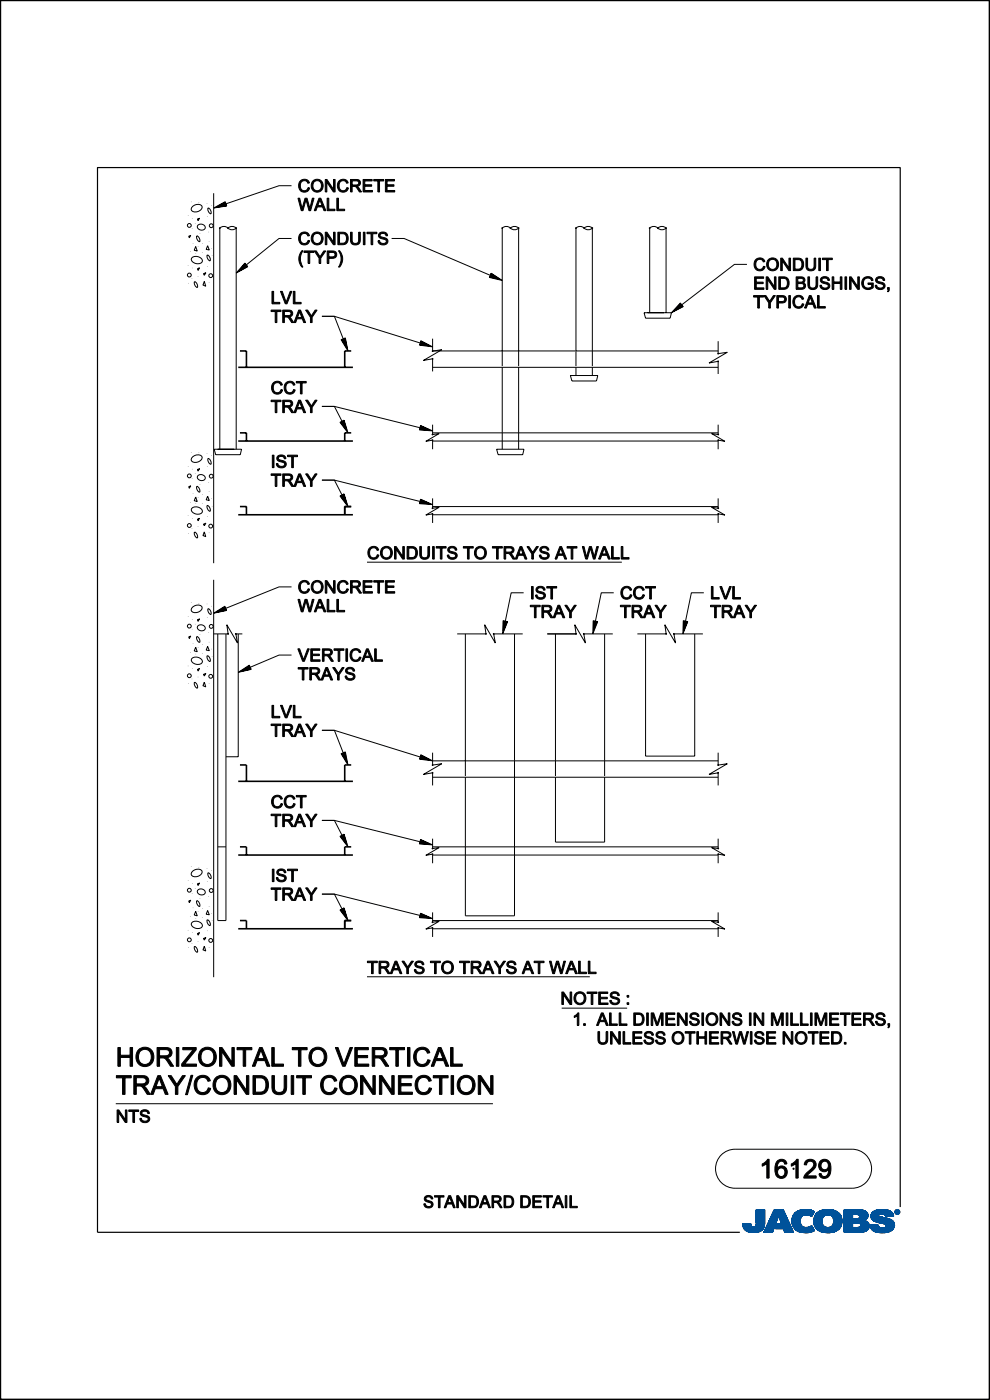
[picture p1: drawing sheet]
<svg xmlns="http://www.w3.org/2000/svg" width="210mm" height="297mm" viewBox="0 0 210 297" stroke-linecap="round" stroke-linejoin="round" font-family="sans-serif">
<path d="M191 256.1v-220.6h-170.3v225.9h136.2M.1 296.6v.3h209.7v-296.8h-209.7v296.8" fill="none" stroke="#000" stroke-width=".25"/>
<g fill="none" stroke="#000" stroke-width=".21">
<path d="M.1 .1h209.8v296.7h-209.8zM61.8 39.4h-2.6l-11.9 4.1 .2-.2 .1 .2-.8 .1 .8-.4 .2 .4-1.4 .2 1.3-.7 .3 .5-2.1 .4 1.8-1.1 .4 .8-2.8 .4 2.5-1.3 .3 .9M39.9 56.3h.1M39.9 45.8h.1M40 50.1l.5-.2-.3 .6zM40.4 53.4h.1M40.6 42.8v.1M40.7 59v.1M40.7 54.6a1.41 1.41 0 0 1 2.2 .8 1.32 1.32 0 0 1-1.3 .5 1.32 1.32 0 0 1-1-1zM40.8 43.9a1.36 1.36 0 0 1 2.1-.1 1.32 1.32 0 0 1-1 1.1 1.32 1.32 0 0 1-1.3-.4zM40.8 48.4v.1M40.8 46.4h.1"/>
<path d="M40.8 56.8v.1M41 51.6h.1M41.3 59.8a.98 .98 0 0 1 .5 1.2 .98 .98 0 0 1-.5-1.2zM41.4 47.4h.1M41.5 52.3l.3 1-.6-.2zM41.5 53.7v.1M41.8 50.1a.98 .98 0 0 1 .5 1.2 .98 .98 0 0 1-.5-1.2zM41.9 57l.4-.2-.3 .6zM42 47.8a.85 .85 0 0 1 1-.2 .85 .85 0 0 1 .4 1 .85 .85 0 0 1-1 .2 .85 .85 0 0 1-.4-1zM42 58.6h.1M42 52.3v.1M42.2 42.9v.1"/>
<path d="M42.3 46.3l-.3 .5-.1-.3 .4-.2M42.4 49.6h.1M42.9 53.6v.1M43 51.7v.1M43.3 59.7l.3 1-.5-.2zM43.7 57.8l-.5 .3 .1 .3 .4-.6M43.9 43.1v.1M44 54.1a.98 .98 0 0 1 .5 1.2 .98 .98 0 0 1-.5-1.2zM44 45.9h.1M44 56.4v.1M44 52.1l.4 .9-.7-.1zM44.2 44.1a.98 .98 0 0 1 .5 1.2 .98 .98 0 0 1-.5-1.2z"/>
<path d="M44.2 49.2h.1M44.4 51.2h.1M44.4 59.9h.1M44.9 43.5v.1M44.9 52.7h.1M45 54.2v.1M45.3 41v78.5M48.4 48.4a1.23 1.23 0 0 0 1.7 0M48.4 48.4a1.23 1.23 0 0 1 1.7 0M48.4 48.4a1.23 1.23 0 0 0-1.8 0v46.9M50.1 48.4v46.9M61.8 50.6h-2.6l-7.5 6 .2-.2 .2 .1-.7 .4 .5-.6 .3 .3-1.2 .7 .9-1.1 .5 .4-1.8 1 1.4-1.6 .6 .6-2.5 1.3 1.8-2.1 .7 .8"/>
<path d="M83.1 50.6h2.6l18.9 8.1-.2-.1v-.2l.7 .5-.9-.2 .1-.4 1.2 .7-1.4-.3 .1-.6 1.8 1.1-2.1-.4 .3-.8 2.3 1.5-2.7-.6 .4-.9M108.3 48.4a1.23 1.23 0 0 0 1.7 0M108.3 48.4a1.23 1.23 0 0 1 1.7 0M108.3 48.4a1.23 1.23 0 0 0-1.8 0v29.3M110 48.4v29.3M123.9 48.4a1.23 1.23 0 0 0 1.7 0M123.9 48.4a1.23 1.23 0 0 1 1.7 0M123.9 48.4a1.23 1.23 0 0 0-1.7 0v29.3M125.6 48.4v29.3M139.5 48.4a1.23 1.23 0 0 0 1.8 0M139.5 48.4a1.23 1.23 0 0 1 1.8 0M139.5 48.4a1.23 1.23 0 0 0-1.7 0v17.9"/>
<path d="M141.3 48.4v17.9M158.4 56.1h-2.6l-11.7 9 .1-.2 .2 .1-.7 .4 .6-.7 .3 .3-1.3 .7 1-1.1 .5 .4-1.9 1 1.4-1.6 .6 .6-2.5 1.3 1.9-2 .6 .7M40 60v.1M72.8 71.9l-1.9-4.8h-2.6h2.6l18.9 5.9h-.3v-.3l.7 .4-.8-.1 .1-.4 1.2 .6-1.4-.2v-.6l1.9 1-2.1-.3 .2-.8 2.5 1.3-2.8-.4 .3-.9M73.3 71.7l-.9 .4 1.4 2.4-.5-2.8-.8 .4 1.1 1.8-.4-2.1-.5 .4 .7 1.2-.3-1.4-.3 .2 .4 .8-.1-.8-.2 .1 .2 .2-.3-.6M91.8 77.9h60.5M91.8 71.8v2.7M106.5 77.9v17.4M110 77.9v17.4M121 79.7h5.8l-.3 1.1h-5.2zM122 74.5h-30.2l1.9-.3-3.9 2.3 2-.4v2.7M122.2 77.9v1.8"/>
<path d="M122.2 74.5h30.1M125.6 77.9v1.8M142.4 66.3h-5.8l.3 1.2h5.3l.2-1.2M152.3 72.4v2.6l2-.3-3.9 2.3 1.9-.3M152.3 76.7v2.6M39.9 98.9h.1M40.6 96h.1M40.8 97a1.36 1.36 0 0 1 2.1-.1 1.32 1.32 0 0 1-1 1.1 1.32 1.32 0 0 1-1.3-.3zM40.8 99.5h.1M42.2 96.1h.1M42.3 99.4l-.3 .5-.1-.3 .4-.2M43.9 96.2v.1"/>
<path d="M44 99v.1M44.2 97.3a.98 .98 0 0 1 .5 1.2 .98 .98 0 0 1-.5-1.2zM44.9 96.7h.1M45.4 95.3h5.8l-.2 1.2h-5.2zM73 89.1l-.9 .5 1.7 2.2-.8-2.7-.7 .5 1.3 1.7-.7-2-.4 .4 .8 1.1-.4-1.3-.4 .2 .6 .7-.3-.8-.1 .2 .2 .2-2-3.8h-2.6h2.6l18.9 4.7h-.3v-.2l.7 .3h-.9l.1-.5 1.3 .6-1.5-.1 .1-.6 1.9 .8-2.1-.1 .1-.8 2.6 1.1-2.8-.2 .2-.9M91.8 93.6h60.5M91.8 91.8h60.5M91.8 90.1v2.1l1.4-.2-2.9 1.6 1.4-.2 .1 1.9M105.3 95.3h5.8l-.2 1.2h-5.2zM152.3 90.1v2.1l-1.4-.2 2.9 1.6-1.4-.2-.1 1.9M39.9 109.4h.1M40 113.2h.1"/>
<path d="M40 103.3l.5-.2-.3 .5zM40.4 106.5v.1M40.7 112.2h.1M40.7 107.8a1.41 1.41 0 0 1 2.2 .8 1.32 1.32 0 0 1-1.3 .4 1.32 1.32 0 0 1-1-.9zM40.8 101.6h.1M40.8 110h.1M41 104.7h.1M41.3 112.9a.98 .98 0 0 1 .5 1.2 .98 .98 0 0 1-.5-1.2zM41.4 100.5h.1M41.5 105.4l.3 1-.6-.2zM41.5 106.9h.1M41.8 103.2a.98 .98 0 0 1 .5 1.2 .98 .98 0 0 1-.5-1.2z"/>
<path d="M41.9 110.2l.4-.3-.3 .6zM42 100.9a.85 .85 0 0 1 1-.2 .85 .85 0 0 1 .4 1 .85 .85 0 0 1-1 .2 .85 .85 0 0 1-.4-1zM42 111.7v.1M42 105.5h.1M42.4 102.7v.1M42.9 106.7v.1M43 104.8v.1M43.3 112.8l.3 1.1-.5-.3zM43.7 111l-.5 .2 .1 .3 .4-.5M44 107.2a.98 .98 0 0 1 .5 1.3 .98 .98 0 0 1-.5-1.3zM44 109.6h.1M44 105.3l.4 .9-.7-.2z"/>
<path d="M44.2 102.3v.1M44.4 104.3v.1M44.4 113v.1M44.9 105.8h.1M45 107.3v.1M73 104.8l-.9 .4 1.7 2.3-.8-2.7-.7 .4 1.3 1.7-.7-2-.4 .4 .8 1.2-.4-1.4-.4 .2 .6 .7-.3-.7-.1 .1 .2 .2-2-3.7h-2.6h2.6l18.9 4.6h-.3v-.2l.7 .4-.9-.1 .1-.4 1.3 .6-1.5-.2 .1-.6 1.9 .9-2.1-.2 .1-.8 2.6 1.1-2.8-.2 .2-.9M77.9 119.3h54M91.8 109.2h60.5M91.8 107.5h60.5M91.8 105.7v2.1l1.4-.2-2.9 1.7 1.4-.3 .1 1.9M152.3 105.7v2.1l-1.4-.2 2.9 1.7-1.4-.3-.1 1.9M39.9 130.8h.1"/>
<path d="M40 135.1l.5-.2-.3 .6zM40.4 138.4h.1M40.6 127.8v.1M40.7 139.7a1.41 1.41 0 0 1 2.2 .7 1.32 1.32 0 0 1-1.3 .5 1.32 1.32 0 0 1-1-1zM40.8 128.9a1.36 1.36 0 0 1 2.1-.1 1.32 1.32 0 0 1-1 1.1 1.32 1.32 0 0 1-1.3-.4zM40.8 133.4v.1M40.8 131.4h.1M41 136.6h.1M41.4 132.4h.1M41.5 137.3l.3 1-.6-.2zM41.5 138.7v.1M41.8 135.1a.98 .98 0 0 1 .5 1.2 .98 .98 0 0 1-.5-1.2z"/>
<path d="M42 132.8a.85 .85 0 0 1 1-.2 .85 .85 0 0 1 .4 1 .85 .85 0 0 1-1 .2 .85 .85 0 0 1-.4-1zM42 137.3v.1M42.2 127.9v.1M42.3 131.3l-.3 .5-.1-.3 .4-.2M42.4 134.6h.1M42.9 138.6v.1M43 136.7v.1M43.9 128.1v.1M44 139.1a.98 .98 0 0 1 .5 1.2 .98 .98 0 0 1-.5-1.2zM44 130.9h.1M44 137.1l.4 .9-.7-.1zM44.2 129.1a.98 .98 0 0 1 .5 1.2 .98 .98 0 0 1-.5-1.2z"/>
<path d="M44.2 134.2h.1M44.4 136.2h.1M44.9 128.6h.1M44.9 137.7h.1M45 139.2v.1M45.3 123v84.3M45.3 134.5h3.1l-.3-2 2.3 3.9-.4-1.9h1.4M46.2 134.5v60.8h1.7v-60.8M50.5 134.5v26h-2.6M61.8 124.5h-2.6l-12 4.8 .3-.1 .1 .1-.8 .2 .8-.5 .1 .4-1.3 .3 1.2-.8 .3 .6-2 .4 1.8-1.1 .4 .7-2.8 .6 2.4-1.5 .4 .9M61.8 139h-2.6l-6.8 2.8 .3-.1 .1 .1-.8 .2 .8-.5 .1 .4-1.3 .3 1.2-.8 .3 .6-2 .4 1.8-1.1 .4 .7-2.8 .6 2.4-1.5 .4 .9M97 134.5h6.1l-.3-2 2.3 3.9-.4-1.9h6.2"/>
<path d="M98.7 134.5v30.1M109.1 134.5v59.8h-10.4v-29.4M111.1 125.8h-2.7l-1.4 6.7v-.3l.2-.1-.2 .8v-.9l.4 .1-.5 1.3v-1.5h.7l-.8 2v-2.1l.9 .1-1.1 2.6 .1-2.8 1 .2M116.1 134.5h6.1l-.3-2 2.3 3.9-.4-1.9h6.2M117.8 134.5v30.1M125.8 131.7l1 .2-1.1 2.6zM128.3 134.5v30.1M130.2 125.8h-2.7l-1.3 6.7v-.3l.2-.1-.3 .8v-.9l.4 .1-.5 1.3v-1.5h.7l-.8 2v-2.1l.9 .1M135.2 134.5h6.1l-.3-2 2.3 3.9-.4-1.9h6.2M136.9 134.5v25.9h10.5v-25.9M149.3 125.8h-2.6l-1.4 6.7v-.3l.2-.1-.3 .8v-.9l.4 .1-.5 1.3 .1-1.5h.6l-.8 2 .1-2.1 .8 .1-1 2.6v-2.8l1 .2M39.9 141.3h.1"/>
<path d="M40 145v.1M40.7 144v.1M40.8 141.8v.1M41.3 144.8a.98 .98 0 0 1 .5 1.2 .98 .98 0 0 1-.5-1.2zM41.9 142l.4-.2-.3 .6zM42 143.6h.1M43.3 144.7l.3 1-.5-.2zM43.7 142.9l-.5 .2 .1 .3 .4-.5M44 141.4v.1M44.4 144.9h.1M73.3 159.5l-.9 .4 1.4 2.4-.5-2.8-.8 .4 1.1 1.8-.4-2.1-.5 .4 .7 1.2-.3-1.3-.3 .1 .4 .8-.1-.8-.2 .1 .2 .3-2.2-5.5h-2.6h2.6l18.9 5.9h-.3v-.2l.7 .3-.8-.1 .1-.4 1.2 .7-1.4-.2v-.7l1.9 1-2.1-.2 .2-.9 2.5 1.3-2.8-.3 .3-1M91.8 159.7v2.6l1.9-.3-3.9 2.3 2-.4v2.7"/>
<path d="M152.3 159.7v2.6l2-.3-3.9 2.3 1.9-.4v2.7M46.2 179.7h1.7M73 177l-.9 .4 1.7 2.3-.8-2.7-.7 .4 1.3 1.7-.7-2-.4 .4 .8 1.2-.4-1.4-.4 .2 .6 .7-.3-.7-.1 .1 .2 .2-2-3.8h-2.6h2.6l18.9 4.7h-.3v-.2l.7 .3h-.9l.1-.4 1.3 .5-1.5-.1 .1-.6 1.9 .9-2.1-.2 .1-.8 2.6 1.1-2.8-.2 .2-.9M91.8 179.7h60.5M91.8 164.9h60.5M91.8 161.4h60.5M91.8 177.9v2.1l1.4-.2-2.9 1.7 1.4-.3 .1 1.9M117.8 164.9v13.7h10.5v-13.7M152.3 177.9v2.1l-1.4-.2 2.9 1.7-1.4-.3-.1 1.9M39.9 197.3h.1M39.9 186.8h.1M40 191.2l.5-.2-.3 .5z"/>
<path d="M40.4 194.4v.1M40.6 183.9h.1M40.7 195.7a1.41 1.41 0 0 1 2.2 .8 1.32 1.32 0 0 1-1.3 .4 1.32 1.32 0 0 1-1-1zM40.8 184.9a1.36 1.36 0 0 1 2.1-.1 1.32 1.32 0 0 1-1 1.1 1.32 1.32 0 0 1-1.3-.3zM40.8 189.5h.1M40.8 187.4h.1M40.8 197.9h.1M41 192.6h.1M41.4 188.4h.1M41.5 193.3l.3 1-.6-.2 .3-.8M41.5 194.8h.1M41.8 191.1a.98 .98 0 0 1 .5 1.2 .98 .98 0 0 1-.5-1.2z"/>
<path d="M42 188.8a.85 .85 0 0 1 1-.2 .85 .85 0 0 1 .4 1 .85 .85 0 0 1-1 .2 .85 .85 0 0 1-.4-1zM42 199.6v.1M42 193.4h.1M42.2 184h.1M42.3 197.8l-.3 .6-.1-.3 .4-.3M42.3 187.3l-.3 .5-.1-.3 .4-.2M42.4 190.6h.1M42.9 194.6v.1M43 192.7v.1M43.7 198.9l-.5 .2 .1 .3 .4-.5M43.9 184.1v.1M44 195.1a.98 .98 0 0 1 .5 1.2 .98 .98 0 0 1-.5-1.2z"/>
<path d="M44 186.9v.1M44 197.5h.1M44 193.2l.4 .9-.7-.2zM44.2 185.2a.98 .98 0 0 1 .5 1.2 .98 .98 0 0 1-.5-1.2zM44.2 190.2v.1M44.4 192.2v.1M44.9 184.6h.1M44.9 193.7h.1M45 195.2v.1M73 192.6l-.9 .5 1.7 2.2-.8-2.7-.7 .5 1.3 1.7-.7-2.1-.4 .4 .8 1.2-.4-1.3-.4 .2 .6 .7-.3-.8-.1 .1 .2 .3-2-3.8h-2.6h2.6l18.9 4.7h-.3v-.2l.7 .3-.9-.1 .1-.4 1.3 .6-1.5-.1 .1-.7 1.9 .9-2.1-.1 .1-.9 2.6 1.2-2.8-.2 .2-1M91.8 195.3h60.5M91.8 181.4h60.5"/>
<path d="M91.8 197h60.5M91.8 193.6v2.1l1.4-.3-2.9 1.7 1.4-.3 .1 2M152.3 193.6l.1 2.1-1.5-.3 2.9 1.7-1.4-.3-.1 2M40 201.1h.1M40.7 200v.1M41.3 200.8a.98 .98 0 0 1 .5 1.2 .98 .98 0 0 1-.5-1.2zM43.3 200.7l.3 1-.5-.2zM44.4 200.9v.1M77.9 207.2h47.2M119.1 213.9h13.9M24.6 234.1h80M153 245l1.3-.9 1.6-.3h24.8a4.1 4.1 0 0 1 4.2 4.1 4.1 4.1 0 0 1-4.2 4.2h-24.8a4.1 4.1 0 0 1-3.8-2.6 4.1 4.1 0 0 1 .9-4.5z"/>
<circle cx="40.2" cy="47.8" r=".41"/>
<circle cx="40.2" cy="58.4" r=".41"/>
<circle cx="44.7" cy="58.5" r=".41"/>
<circle cx="44.8" cy="47.9" r=".41"/>
<circle cx="40.2" cy="111.5" r=".41"/>
<circle cx="40.2" cy="101" r=".41"/>
<circle cx="44.7" cy="111.6" r=".41"/>
<circle cx="44.8" cy="101" r=".41"/>
<circle cx="40.2" cy="132.8" r=".41"/>
<circle cx="44.8" cy="132.9" r=".41"/>
<circle cx="40.2" cy="143.4" r=".41"/>
<circle cx="44.7" cy="143.5" r=".41"/>
<circle cx="40.2" cy="199.4" r=".41"/>
<circle cx="40.2" cy="188.9" r=".41"/>
<circle cx="44.7" cy="199.5" r=".41"/>
<circle cx="44.8" cy="188.9" r=".41"/>
</g>
<g fill="none" stroke="#000" stroke-width=".34">
<path d="M50.5 77.9h24.4M50.9 74.5h1.4v3.4M74.5 74.5h-1.4v3.4M50.5 93.6h24.4M50.9 91.8h1.4v1.8M74.5 91.8h-1.4v1.8M50.5 109.2h24.4M50.9 107.5h1.4v1.7M74.5 107.5h-1.4v1.7M50.5 165.8h24.4M50.9 162.3h1.4v3.5M50.9 179.7h1.4v1.7"/>
<path d="M74.5 162.3h-1.4v3.5M74.5 179.7h-1.4v1.7M50.5 197h24.4M50.5 181.4h24.4M50.9 195.3h1.4v1.7M74.5 195.3h-1.4v1.7"/>
</g>
<g fill="#000" stroke="#000" stroke-width=".21">
<path d="M63.8 38.3a1.15 1.15 0 0 1 1.8 .5l-.3 .1a.87 .87 0 0 0-1.2-.5 .87 .87 0 0 0-.4 1.2 .82 .82 0 0 0 .7 .9 .82 .82 0 0 0 .9-.7l.4 .1a1.22 1.22 0 0 1-1.6 .8 1.22 1.22 0 0 1-.7-1.6z" fill-rule="evenodd"/>
<path d="M66.4 38.4a1.34 1.34 0 0 0 0 2 1.34 1.34 0 0 0 2-.3 1.33 1.33 0 0 0-.3-1.7 1.33 1.33 0 0 0-1.7 0zM66.6 38.6a.99 .99 0 0 1 1.6 .8 .99 .99 0 0 1-1.6 .8l-.2-.8z" fill-rule="evenodd"/>
<path d="M72 38.3a1.15 1.15 0 0 1 1.9 .5l-.4 .1a.87 .87 0 0 0-1.1-.5 .87 .87 0 0 0-.5 1.2 .82 .82 0 0 0 .8 .9 .82 .82 0 0 0 .9-.7l.3 .1a1.22 1.22 0 0 1-1.6 .8 1.22 1.22 0 0 1-.7-1.6z" fill-rule="evenodd"/>
<path d="M63.2 42h.4l.5 2.3 .6-2.3h.4l.6 2.3 .6-2.3h.3l-.7 2.7h-.4l-.6-2.3-.6 2.3h-.4z" fill-rule="evenodd"/>
<path d="M64 53.2h.3l-.4 .7a3 3 0 0 0 .4 2.8h-.3a2.67 2.67 0 0 1 0-3.5z" fill-rule="evenodd"/>
<path d="M63.8 49.5a1.15 1.15 0 0 1 1.8 .5l-.3 .1a.87 .87 0 0 0-1.2-.5 .87 .87 0 0 0-.4 1.2 .82 .82 0 0 0 .7 .8 .82 .82 0 0 0 .9-.6l.4 .1a1.22 1.22 0 0 1-1.6 .8 1.22 1.22 0 0 1-.7-1.6z" fill-rule="evenodd"/>
<path d="M64.5 53.2h2.1v.4h-.9v2.3h-.3v-2.3h-.9z" fill-rule="evenodd"/>
<path d="M66.4 49.6a1.34 1.34 0 0 0 0 2 1.34 1.34 0 0 0 2-.3 1.33 1.33 0 0 0-.3-1.8 1.33 1.33 0 0 0-1.7 .1zM66.6 49.8a.99 .99 0 0 1 1.6 .8 .99 .99 0 0 1-1.6 .8l-.2-.8z" fill-rule="evenodd"/>
<path d="M67.7 42l-1.1 2.7h.4l.3-.8h1.1l.3 .8h.4l-1.1-2.7zM67.8 42.3l.5 1.3h-.9z" fill-rule="evenodd"/>
<path d="M66.7 53.2h.4l.8 1.3 .8-1.3h.4l-1.1 1.6v1.1h-.3v-1.1z" fill-rule="evenodd"/>
<path d="M69 38.1h.4l1.3 2.1v-2.1h.4v2.6h-.4l-1.4-2.1v2.1h-.3z" fill-rule="evenodd"/>
<path d="M69 49.3h.4l1.3 2v-2h.4v2.6h-.4l-1.4-2.1v2.1h-.3z" fill-rule="evenodd"/>
<path d="M69.4 42h.3v2.4h1.3v.3h-1.6z" fill-rule="evenodd"/>
<path d="M69.4 53.2v2.7h.4v-1.1h.6a.81 .81 0 0 0 1-.8 .81 .81 0 0 0-1-.8zM69.8 53.6h.6a.49 .49 0 0 1 .7 .4 .49 .49 0 0 1-.7 .5h-.6z" fill-rule="evenodd"/>
<path d="M71.4 42h.4v2.4h1.3v.3h-1.7z" fill-rule="evenodd"/>
<path d="M71.7 49.3v2.6h.9a1.33 1.33 0 0 0 1.3-1.3 1.33 1.33 0 0 0-1.3-1.3zM72 49.6h.6a1.02 1.02 0 0 1 .9 1 1.02 1.02 0 0 1-.9 1h-.6z" fill-rule="evenodd"/>
<path d="M71.8 53.2h.2a2.67 2.67 0 0 1 0 3.5h-.2a3.1 3.1 0 0 0 0-3.5z" fill-rule="evenodd"/>
<path d="M74.3 38.1v2.6h.4v-1.2h.4a.81 .81 0 0 1 .8 .7l.3 .5h.5l-1-1.2a.74 .74 0 0 0 .8-.8 .74 .74 0 0 0-1-.6zM74.7 38.4h.8a.46 .46 0 0 1 .6 .5 .46 .46 0 0 1-.6 .3h-.8z" fill-rule="evenodd"/>
<path d="M74.3 49.3h.4v1.5a.71 .71 0 0 0 .7 .9 .71 .71 0 0 0 .7-.9v-1.5h.3v1.5a1.05 1.05 0 0 1-1 1.2 1.05 1.05 0 0 1-1.1-1.2z" fill-rule="evenodd"/>
<path d="M77 38.1h1.9v.3h-1.5v.8h1.4v.3h-1.4v.9h1.6v.3h-2z" fill-rule="evenodd"/>
<path d="M77.1 49.3h.3v2.6h-.3z" fill-rule="evenodd"/>
<path d="M77.8 49.3h2.1v.3h-.8v2.3h-.4v-2.3h-.9z" fill-rule="evenodd"/>
<path d="M79.3 38.1h2.1v.3h-.9v2.3h-.3v-2.3h-.9z" fill-rule="evenodd"/>
<path d="M80.5 49.4a1.04 1.04 0 0 1 1.7 .6h-.3a.63 .63 0 0 0-.6-.5 .63 .63 0 0 0-.7 .6l.4 .2a1.05 1.05 0 0 1 1.3 1.1 1.11 1.11 0 0 1-1.2 .6 1.11 1.11 0 0 1-.9-.9l.3-.1a.72 .72 0 0 0 .7 .6 .72 .72 0 0 0 .7-.5l-.4-.3a.98 .98 0 0 1-1.1-1.2z" fill-rule="evenodd"/>
<path d="M81.7 38.1h2v.3h-1.6v.8h1.5v.3h-1.5v.9h1.6v.3h-2z" fill-rule="evenodd"/>
<path d="M160.4 55a1.15 1.15 0 0 1 1.9 .5l-.4 .1a.87 .87 0 0 0-1.1-.5 .87 .87 0 0 0-.5 1.2 .82 .82 0 0 0 .7 .8 .82 .82 0 0 0 .9-.6l.4 .1a1.22 1.22 0 0 1-1.6 .8 1.22 1.22 0 0 1-.7-1.6z" fill-rule="evenodd"/>
<path d="M163 55.1a1.34 1.34 0 0 0 0 2 1.34 1.34 0 0 0 2-.3 1.33 1.33 0 0 0-.2-1.8 1.33 1.33 0 0 0-1.8 .1zM163.3 55.3a.99 .99 0 0 1 1.5 .8 .99 .99 0 0 1-1.6 .8l-.2-.8z" fill-rule="evenodd"/>
<path d="M165.6 54.8h.4l1.4 2v-2h.3v2.6h-.4l-1.4-2.1v2.1h-.3z" fill-rule="evenodd"/>
<path d="M168.3 54.8v2.6h.9a1.33 1.33 0 0 0 1.3-1.3 1.33 1.33 0 0 0-1.3-1.3zM168.6 55.1h.6a1.02 1.02 0 0 1 .9 1 1.02 1.02 0 0 1-.9 1h-.6z" fill-rule="evenodd"/>
<path d="M171 54.8h.3v1.5a.71 .71 0 0 0 .7 .9 .71 .71 0 0 0 .7-.9v-1.5h.3v1.5a1.05 1.05 0 0 1-1 1.2 1.05 1.05 0 0 1-1-1.2z" fill-rule="evenodd"/>
<path d="M171.4 58.7h.3v1.6a.71 .71 0 0 0 .7 .8 .71 .71 0 0 0 .7-.8v-1.6h.4v1.6a1.05 1.05 0 0 1-1.1 1.1 1.05 1.05 0 0 1-1-1.1z" fill-rule="evenodd"/>
<path d="M173.7 54.8h.3v2.6h-.3z" fill-rule="evenodd"/>
<path d="M174.5 54.8h2v.3h-.8v2.3h-.4v-2.3h-.8z" fill-rule="evenodd"/>
<path d="M57.7 61.8h.3v2.3h1.3v.4h-1.6z" fill-rule="evenodd"/>
<path d="M57.5 65.8h2.1v.3h-.9v2.3h-.3v-2.3h-.9z" fill-rule="evenodd"/>
<path d="M60 65.8v2.6h.3v-1.1h.8l.8 1.1h.4l-1-1.2a.74 .74 0 0 0 .8-.8 .74 .74 0 0 0-1-.6zM60.3 66.1h.9a.46 .46 0 0 1 .5 .5 .46 .46 0 0 1-.6 .4h-.8z" fill-rule="evenodd"/>
<path d="M59.5 61.8h.4l.8 2.4 .9-2.4h.3l-1 2.7h-.4z" fill-rule="evenodd"/>
<path d="M62.2 61.8h.4v2.3h1.3v.4h-1.7z" fill-rule="evenodd"/>
<path d="M63.4 65.8l-1.1 2.6h.4l.3-.8h1.1l.3 .8h.4l-1.1-2.6zM63.5 66.1l.5 1.2h-.9z" fill-rule="evenodd"/>
<path d="M64.8 65.8h.5l.8 1.2 .8-1.2h.4l-1.1 1.5v1.1h-.3v-1.1z" fill-rule="evenodd"/>
<path d="M160.1 58.7h1.9v.3h-1.6v.9h1.5v.3h-1.5v.9h1.6v.3h-1.9z" fill-rule="evenodd"/>
<path d="M159.9 62.7h2.1v.3h-.9v2.4h-.4v-2.4h-.8z" fill-rule="evenodd"/>
<path d="M162.5 58.7h.4l1.4 2.1v-2.1h.3v2.7h-.4l-1.3-2.1v2.1h-.4z" fill-rule="evenodd"/>
<path d="M162 62.7h.5l.8 1.3 .8-1.3h.4l-1.1 1.5v1.2h-.3v-1.2z" fill-rule="evenodd"/>
<path d="M164.8 62.7v2.7h.3v-1.1h.7a.81 .81 0 0 0 1-.8 .81 .81 0 0 0-1-.8zM165.1 63h.7a.49 .49 0 0 1 .7 .5 .49 .49 0 0 1-.7 .5h-.7z" fill-rule="evenodd"/>
<path d="M165.2 58.7v2.7h1a1.33 1.33 0 0 0 1.2-1.4 1.33 1.33 0 0 0-1.3-1.3zM165.5 59h.6a1.02 1.02 0 0 1 .9 1.1 1.02 1.02 0 0 1-.9 1h-.6z" fill-rule="evenodd"/>
<path d="M167.3 62.7h.4v2.7h-.4z" fill-rule="evenodd"/>
<path d="M168.9 58.7v2.7h1a.75 .75 0 0 0 .9-.5 .75 .75 0 0 0-.4-.9 .67 .67 0 0 0 .3-.9 .67 .67 0 0 0-.8-.4zM169.2 59h.6a.44 .44 0 0 1 .5 .2 .44 .44 0 0 1 0 .6h-1.1zM169.2 60.2h.6a.49 .49 0 0 1 .7 .4 .49 .49 0 0 1-.6 .5h-.7z" fill-rule="evenodd"/>
<path d="M168.6 62.9a1.15 1.15 0 0 1 1.9 .5l-.4 .1a.87 .87 0 0 0-1.1-.4 .87 .87 0 0 0-.4 1.1 .82 .82 0 0 0 .7 .9 .82 .82 0 0 0 .9-.7l.3 .1a1.22 1.22 0 0 1-1.5 .8 1.22 1.22 0 0 1-.8-1.6z" fill-rule="evenodd"/>
<path d="M171.7 62.7l-1 2.7h.3l.3-.8h1.1l.3 .8h.4l-1-2.7zM171.9 63l.4 1.3h-.9z" fill-rule="evenodd"/>
<path d="M173.4 62.7h.4v2.3h1.3v.4h-1.7z" fill-rule="evenodd"/>
<path d="M174.3 58.9a1.04 1.04 0 0 1 1.6 .6h-.3a.63 .63 0 0 0-.6-.5 .63 .63 0 0 0-.6 .5l.3 .3a1.05 1.05 0 0 1 1.3 1 1.11 1.11 0 0 1-1.2 .6 1.11 1.11 0 0 1-.9-.9h.3a.72 .72 0 0 0 .7 .6 .72 .72 0 0 0 .8-.6l-.4-.2a.98 .98 0 0 1-1.2-1.3z" fill-rule="evenodd"/>
<path d="M176.5 58.7h.4v1.1h1.3v-1.1h.4v2.7h-.4v-1.3h-1.3v1.3h-.4z" fill-rule="evenodd"/>
<path d="M179.2 58.7h.4v2.7h-.4z" fill-rule="evenodd"/>
<path d="M180.2 58.7h.4l1.4 2.1v-2.1h.3v2.7h-.4l-1.4-2.1v2.1h-.3z" fill-rule="evenodd"/>
<path d="M183.2 59a1.21 1.21 0 0 1 2 .5l-.3 .1a.96 .96 0 0 0-1.3-.5 .96 .96 0 0 0-.4 1.4 1.05 1.05 0 0 0 1.7 .3v-.5h-.8v-.3h1.1v1a1.43 1.43 0 0 1-2 .1 1.43 1.43 0 0 1 0-2.1z" fill-rule="evenodd"/>
<path d="M186 58.9a1.04 1.04 0 0 1 1.7 .6h-.4a.63 .63 0 0 0-.6-.5 .63 .63 0 0 0-.6 .5l.4 .3a1.05 1.05 0 0 1 1.2 1 1.11 1.11 0 0 1-1.1 .6 1.11 1.11 0 0 1-1-.9h.4a.72 .72 0 0 0 .7 .6 .72 .72 0 0 0 .7-.6l-.4-.2a.98 .98 0 0 1-1.2-1.3z" fill-rule="evenodd"/>
<path d="M188.3 61h.3v.6l-.3 .3-.1-.1 .2-.4h-.1z" fill-rule="evenodd"/>
<path d="M57.8 96.6h.3v2.6h-.3z" fill-rule="evenodd"/>
<path d="M57.5 84.9h2.1v.3h-.9v2.3h-.3v-2.3h-.9z" fill-rule="evenodd"/>
<path d="M59 96.7a1.04 1.04 0 0 1 1.6 .6h-.3a.63 .63 0 0 0-.6-.5 .63 .63 0 0 0-.6 .6l.3 .2a1.05 1.05 0 0 1 1.3 1.1 1.11 1.11 0 0 1-1.2 .5 1.11 1.11 0 0 1-.9-.8l.3-.1a.72 .72 0 0 0 .7 .6 .72 .72 0 0 0 .8-.5l-.4-.3a.98 .98 0 0 1-1.2-1.2z" fill-rule="evenodd"/>
<path d="M58 81.2a1.15 1.15 0 0 1 1.9 .4l-.3 .1a.87 .87 0 0 0-1.2-.4 .87 .87 0 0 0-.4 1.1 .82 .82 0 0 0 .7 .9 .82 .82 0 0 0 .9-.7l.3 .1a1.22 1.22 0 0 1-1.5 .9 1.22 1.22 0 0 1-.8-1.6z" fill-rule="evenodd"/>
<path d="M60 84.9v2.6h.3v-1.1h.4a.81 .81 0 0 1 .8 .6l.4 .5h.4l-1-1.2a.74 .74 0 0 0 .8-.8 .74 .74 0 0 0-1-.6zM60.3 85.2h.9a.46 .46 0 0 1 .5 .5 .46 .46 0 0 1-.6 .4h-.8z" fill-rule="evenodd"/>
<path d="M61 96.6h2.1v.3h-.9v2.3h-.3v-2.3h-.9z" fill-rule="evenodd"/>
<path d="M60.7 81.2a1.15 1.15 0 0 1 1.9 .4l-.4 .1a.87 .87 0 0 0-1.1-.4 .87 .87 0 0 0-.5 1.1 .82 .82 0 0 0 .8 .9 .82 .82 0 0 0 .9-.7l.3 .1a1.22 1.22 0 0 1-1.5 .9 1.22 1.22 0 0 1-.8-1.6z" fill-rule="evenodd"/>
<path d="M63.4 84.9l-1.1 2.6h.4l.3-.8h1.1l.3 .8h.4l-1.1-2.6zM63.5 85.2l.5 1.3h-.9z" fill-rule="evenodd"/>
<path d="M62.9 80.9h2.1v.3h-.9v2.4h-.4v-2.4h-.8z" fill-rule="evenodd"/>
<path d="M64.8 84.9h.5l.8 1.2 .8-1.2h.4l-1.1 1.5v1.1h-.3v-1.1z" fill-rule="evenodd"/>
<path d="M57.5 100.5h2.1v.3h-.9v2.4h-.3v-2.4h-.9z" fill-rule="evenodd"/>
<path d="M60 100.5v2.7h.3v-1.2h.4a.81 .81 0 0 1 .8 .6l.4 .6h.4l-1-1.2a.74 .74 0 0 0 .8-.9 .74 .74 0 0 0-1-.6zM60.3 100.8h.9a.46 .46 0 0 1 .5 .5 .46 .46 0 0 1-.6 .4h-.8z" fill-rule="evenodd"/>
<path d="M63.4 100.5l-1.1 2.7h.4l.3-.8h1.1l.3 .8h.4l-1.1-2.7zM63.5 100.8l.5 1.3h-.9z" fill-rule="evenodd"/>
<path d="M64.8 100.5h.5l.8 1.3 .8-1.3h.4l-1.1 1.6v1.1h-.3v-1.1z" fill-rule="evenodd"/>
<path d="M78.5 116.2a1.15 1.15 0 0 1 1.8 .5l-.3 .1a.87 .87 0 0 0-1.2-.5 .87 .87 0 0 0-.4 1.2 .82 .82 0 0 0 .7 .8 .82 .82 0 0 0 .9-.6l.4 .1a1.22 1.22 0 0 1-1.6 .8 1.22 1.22 0 0 1-.7-1.6z" fill-rule="evenodd"/>
<path d="M81.1 116.3a1.34 1.34 0 0 0 0 2 1.34 1.34 0 0 0 2-.3 1.33 1.33 0 0 0-.3-1.8 1.33 1.33 0 0 0-1.7 .1zM81.3 116.5a.99 .99 0 0 1 1.6 .8 .99 .99 0 0 1-1.6 .8l-.2-.8z" fill-rule="evenodd"/>
<path d="M83.7 116h.3l1.4 2v-2h.4v2.6h-.4l-1.4-2.1v2.1h-.3z" fill-rule="evenodd"/>
<path d="M86.4 116v2.6h.9a1.33 1.33 0 0 0 1.2-1.3 1.33 1.33 0 0 0-1.2-1.3zM86.7 116.3h.6a1.02 1.02 0 0 1 .9 1 1.02 1.02 0 0 1-.9 1h-.6z" fill-rule="evenodd"/>
<path d="M89 116h.4v1.5a.71 .71 0 0 0 .7 .8 .71 .71 0 0 0 .7-.8v-1.5h.3v1.5a1.05 1.05 0 0 1-1 1.1 1.05 1.05 0 0 1-1.1-1.1z" fill-rule="evenodd"/>
<path d="M91.8 116h.3v2.6h-.3z" fill-rule="evenodd"/>
<path d="M92.5 116h2.1v.3h-.8v2.3h-.4v-2.3h-.9z" fill-rule="evenodd"/>
<path d="M95.2 116.1a1.04 1.04 0 0 1 1.7 .6h-.3a.63 .63 0 0 0-.7-.5 .63 .63 0 0 0-.6 .5l.4 .3a1.05 1.05 0 0 1 1.2 1.1 1.11 1.11 0 0 1-1.1 .5 1.11 1.11 0 0 1-.9-.8l.3-.1a.72 .72 0 0 0 .7 .6 .72 .72 0 0 0 .7-.5l-.4-.3a.98 .98 0 0 1-1.1-1.2z" fill-rule="evenodd"/>
<path d="M98.3 116h2.1v.3h-.9v2.3h-.3v-2.3h-.9z" fill-rule="evenodd"/>
<path d="M101 116.3a1.34 1.34 0 0 0 0 2 1.34 1.34 0 0 0 2-.3 1.33 1.33 0 0 0-.2-1.8 1.33 1.33 0 0 0-1.8 .1zM101.3 116.5a.99 .99 0 0 1 1.5 .8 .99 .99 0 0 1-1.5 .8l-.3-.8z" fill-rule="evenodd"/>
<path d="M104.5 116h2.1v.3h-.9v2.3h-.4v-2.3h-.8z" fill-rule="evenodd"/>
<path d="M106.9 116v2.6h.4v-1.2h.4a.81 .81 0 0 1 .8 .7l.3 .5h.4l-.9-1.2a.74 .74 0 0 0 .7-.8 .74 .74 0 0 0-.9-.6zM107.3 116.2h.8a.46 .46 0 0 1 .6 .5 .46 .46 0 0 1-.7 .4h-.7z" fill-rule="evenodd"/>
<path d="M110.3 116l-1 2.6h.4l.3-.8h1.1l.3 .8h.4l-1.1-2.6zM110.5 116.2l.5 1.3h-.9z" fill-rule="evenodd"/>
<path d="M111.8 116h.4l.8 1.2 .8-1.2h.4l-1.1 1.5v1.1h-.3v-1.1z" fill-rule="evenodd"/>
<path d="M114.8 116.1a1.04 1.04 0 0 1 1.6 .6h-.3a.63 .63 0 0 0-.6-.5 .63 .63 0 0 0-.6 .5l.3 .3a1.05 1.05 0 0 1 1.3 1.1 1.11 1.11 0 0 1-1.2 .5 1.11 1.11 0 0 1-.9-.8l.3-.1a.72 .72 0 0 0 .7 .6 .72 .72 0 0 0 .8-.5l-.4-.3a.98 .98 0 0 1-1.2-1.2z" fill-rule="evenodd"/>
<path d="M118.7 116l-1 2.6h.4l.3-.8h1.1l.3 .8h.4l-1.1-2.6zM118.9 116.2l.5 1.3h-.9z" fill-rule="evenodd"/>
<path d="M120.3 116h2.1v.3h-.9v2.3h-.3v-2.3h-.9z" fill-rule="evenodd"/>
<path d="M123.5 116h.4l.5 2.2 .6-2.2h.5l.5 2.2 .6-2.2h.3l-.7 2.6h-.3l-.7-2.3-.6 2.3h-.4z" fill-rule="evenodd"/>
<path d="M128 116l-1 2.6h.3l.3-.8h1.1l.4 .8h.4l-1.1-2.6zM128.2 116.2l.4 1.3h-.9z" fill-rule="evenodd"/>
<path d="M129.7 116h.4v2.3h1.3v.3h-1.7z" fill-rule="evenodd"/>
<path d="M131.8 116h.3v2.3h1.3v.3h-1.6z" fill-rule="evenodd"/>
<path d="M63.2 127.2h.4l.5 2.2 .6-2.2h.4l.6 2.2 .6-2.2h.3l-.7 2.6h-.4l-.6-2.3-.6 2.3h-.4z" fill-rule="evenodd"/>
<path d="M63.8 123.4a1.15 1.15 0 0 1 1.8 .5l-.3 .1a.87 .87 0 0 0-1.2-.5 .87 .87 0 0 0-.4 1.2 .82 .82 0 0 0 .7 .9 .82 .82 0 0 0 .9-.7l.4 .1a1.22 1.22 0 0 1-1.6 .8 1.22 1.22 0 0 1-.7-1.6z" fill-rule="evenodd"/>
<path d="M66.4 123.5a1.34 1.34 0 0 0 0 2 1.34 1.34 0 0 0 2-.3 1.33 1.33 0 0 0-.3-1.7 1.33 1.33 0 0 0-1.7 0zM66.6 123.7a.99 .99 0 0 1 1.6 .8 .99 .99 0 0 1-1.6 .8l-.2-.8z" fill-rule="evenodd"/>
<path d="M67.7 127.2l-1.1 2.6h.4l.3-.8h1.1l.3 .8h.4l-1.1-2.6zM67.8 127.4l.5 1.3h-.9z" fill-rule="evenodd"/>
<path d="M69 123.2h.4l1.3 2.1v-2.1h.4v2.6h-.4l-1.4-2v2h-.3z" fill-rule="evenodd"/>
<path d="M69.4 127.2h.3v2.3h1.3v.3h-1.6z" fill-rule="evenodd"/>
<path d="M71.4 127.2h.4v2.3h1.3v.3h-1.7z" fill-rule="evenodd"/>
<path d="M72 123.4a1.15 1.15 0 0 1 1.9 .5l-.4 .1a.87 .87 0 0 0-1.1-.5 .87 .87 0 0 0-.5 1.2 .82 .82 0 0 0 .8 .9 .82 .82 0 0 0 .9-.7l.3 .1a1.22 1.22 0 0 1-1.6 .8 1.22 1.22 0 0 1-.7-1.6z" fill-rule="evenodd"/>
<path d="M74.3 123.2v2.6h.4v-1.1h.8l.7 1.1h.5l-1-1.2a.74 .74 0 0 0 .8-.8 .74 .74 0 0 0-1-.6zM74.7 123.5h.8a.46 .46 0 0 1 .6 .5 .46 .46 0 0 1-.6 .4h-.8z" fill-rule="evenodd"/>
<path d="M74.7 137.9a1.15 1.15 0 0 1 1.8 .5l-.3 .1a.87 .87 0 0 0-1.2-.5 .87 .87 0 0 0-.4 1.2 .82 .82 0 0 0 .7 .8 .82 .82 0 0 0 .9-.6l.4 .1a1.22 1.22 0 0 1-1.6 .8 1.22 1.22 0 0 1-.7-1.6z" fill-rule="evenodd"/>
<path d="M77 123.2h1.9v.3h-1.5v.8h1.4v.3h-1.4v.9h1.6v.3h-2z" fill-rule="evenodd"/>
<path d="M79.3 123.2h2.1v.3h-.9v2.3h-.3v-2.3h-.9z" fill-rule="evenodd"/>
<path d="M81.7 123.2h2v.3h-1.6v.8h1.5v.3h-1.5v.9h1.6v.3h-2z" fill-rule="evenodd"/>
<path d="M112.7 124.4h.4v2.7h-.4z" fill-rule="evenodd"/>
<path d="M112.5 128.4h2.1v.3h-.9v2.4h-.3v-2.4h-.9z" fill-rule="evenodd"/>
<path d="M113.9 124.6a1.04 1.04 0 0 1 1.7 .6h-.3a.63 .63 0 0 0-.6-.5 .63 .63 0 0 0-.6 .5l.3 .3a1.05 1.05 0 0 1 1.3 1 1.11 1.11 0 0 1-1.2 .6 1.11 1.11 0 0 1-.9-.9h.3a.72 .72 0 0 0 .7 .6 .72 .72 0 0 0 .7-.6l-.3-.2a.98 .98 0 0 1-1.2-1.3z" fill-rule="evenodd"/>
<path d="M115 128.4v2.7h.3v-1.2l.8 .1 .7 1.1h.5l-1-1.3a.74 .74 0 0 0 .8-.8 .74 .74 0 0 0-1-.6zM115.3 128.7h.8a.46 .46 0 0 1 .6 .5 .46 .46 0 0 1-.6 .4h-.8z" fill-rule="evenodd"/>
<path d="M116 124.4h2.1v.3h-.9v2.4h-.3v-2.4h-.9z" fill-rule="evenodd"/>
<path d="M118.3 128.4l-1 2.7h.4l.3-.8h1.1l.3 .8h.4l-1.1-2.7zM118.5 128.7l.5 1.3h-.9z" fill-rule="evenodd"/>
<path d="M119.8 128.4h.4l.8 1.3 .8-1.3h.4l-1 1.5v1.2h-.4v-1.2z" fill-rule="evenodd"/>
<path d="M131.6 128.4h2.1v.3h-.9v2.4h-.3v-2.4h-.9z" fill-rule="evenodd"/>
<path d="M132.1 124.7a1.15 1.15 0 0 1 1.9 .5h-.4a.87 .87 0 0 0-1.1-.4 .87 .87 0 0 0-.4 1.1 .82 .82 0 0 0 .7 .9 .82 .82 0 0 0 .9-.6h.3a1.22 1.22 0 0 1-1.5 .9 1.22 1.22 0 0 1-.8-1.6z" fill-rule="evenodd"/>
<path d="M134.1 128.4v2.7h.3v-1.2h.4a.81 .81 0 0 1 .8 .6l.4 .6h.4l-1-1.3a.74 .74 0 0 0 .8-.8 .74 .74 0 0 0-1-.6zM134.4 128.7h.9a.46 .46 0 0 1 .5 .5 .46 .46 0 0 1-.6 .4h-.8z" fill-rule="evenodd"/>
<path d="M134.8 124.7a1.15 1.15 0 0 1 1.9 .5h-.4a.87 .87 0 0 0-1.1-.4 .87 .87 0 0 0-.5 1.1 .82 .82 0 0 0 .8 .9 .82 .82 0 0 0 .9-.6h.3a1.22 1.22 0 0 1-1.5 .9 1.22 1.22 0 0 1-.8-1.6z" fill-rule="evenodd"/>
<path d="M137.5 128.4l-1.1 2.7h.4l.3-.8h1.1l.3 .8h.4l-1.1-2.7zM137.6 128.7l.5 1.3h-.9z" fill-rule="evenodd"/>
<path d="M136.9 124.4h2.1v.3h-.8v2.4h-.4v-2.4h-.9z" fill-rule="evenodd"/>
<path d="M138.9 128.4h.5l.7 1.3 .8-1.3h.5l-1.1 1.5v1.2h-.4v-1.2z" fill-rule="evenodd"/>
<path d="M150.9 124.4h.3v2.4h1.4v.3h-1.7z" fill-rule="evenodd"/>
<path d="M150.7 128.4h2.1v.3h-.9v2.4h-.3v-2.4h-.9z" fill-rule="evenodd"/>
<path d="M153.2 128.4v2.7h.3v-1.2h.4a.81 .81 0 0 1 .8 .6l.4 .6h.4l-1-1.3a.74 .74 0 0 0 .8-.8 .74 .74 0 0 0-.9-.6zM153.5 128.7h.9a.46 .46 0 0 1 .5 .5 .46 .46 0 0 1-.6 .4h-.8z" fill-rule="evenodd"/>
<path d="M152.7 124.4h.4l.8 2.4 .9-2.4h.3l-1 2.7h-.4z" fill-rule="evenodd"/>
<path d="M155.4 124.4h.4v2.4h1.3v.3h-1.7z" fill-rule="evenodd"/>
<path d="M156.6 128.4l-1 2.7h.3l.3-.8h1.1l.3 .8h.4l-1-2.7zM156.8 128.7l.4 1.3h-.9z" fill-rule="evenodd"/>
<path d="M158 128.4h.5l.8 1.3 .8-1.3h.4l-1.1 1.5v1.2h-.3v-1.2z" fill-rule="evenodd"/>
<path d="M57.7 149.6h.3v2.4h1.3v.3h-1.6z" fill-rule="evenodd"/>
<path d="M57.5 153.6h2.1v.3h-.9v2.4h-.3v-2.4h-.9z" fill-rule="evenodd"/>
<path d="M60 153.6v2.7h.3v-1.2l.8 .1 .8 1.1h.4l-1-1.2a.74 .74 0 0 0 .8-.9 .74 .74 0 0 0-1-.6zM60.3 153.9h.9a.46 .46 0 0 1 .5 .5 .46 .46 0 0 1-.6 .4h-.8z" fill-rule="evenodd"/>
<path d="M59.5 149.6h.4l.8 2.4 .9-2.4h.3l-1 2.7h-.4z" fill-rule="evenodd"/>
<path d="M62.2 149.6h.4v2.4h1.3v.3h-1.7z" fill-rule="evenodd"/>
<path d="M63.4 153.6l-1.1 2.7h.4l.3-.8h1.1l.3 .8h.4l-1.1-2.7zM63.5 153.9l.5 1.3h-.9z" fill-rule="evenodd"/>
<path d="M63.2 141.6h2.1v.3h-.8v2.4h-.4v-2.4h-.9z" fill-rule="evenodd"/>
<path d="M63.2 137.6h.4l.8 2.4 .8-2.4h.4l-1 2.7h-.4z" fill-rule="evenodd"/>
<path d="M65.7 141.6v2.7h.4v-1.2h.4a.81 .81 0 0 1 .8 .6l.3 .6h.4l-.9-1.2a.74 .74 0 0 0 .7-.9 .74 .74 0 0 0-.9-.6zM66.1 141.9h.8a.46 .46 0 0 1 .6 .5 .46 .46 0 0 1-.7 .4h-.7z" fill-rule="evenodd"/>
<path d="M64.8 153.6h.5l.8 1.3 .8-1.3h.4l-1.1 1.5v1.2h-.3v-1.2z" fill-rule="evenodd"/>
<path d="M65.9 137.6h1.9v.4h-1.5v.8h1.4v.3h-1.4v.9h1.6v.3h-2z" fill-rule="evenodd"/>
<path d="M69.1 141.6l-1 2.7h.4l.3-.8h1.1l.3 .8h.4l-1.1-2.7zM69.3 141.9l.5 1.3h-.9z" fill-rule="evenodd"/>
<path d="M68.4 137.6v2.7h.3v-1.2h.4a.81 .81 0 0 1 .8 .6l.4 .6h.4l-.9-1.2a.74 .74 0 0 0 .7-.8 .74 .74 0 0 0-.9-.7zM68.7 137.9h.9a.46 .46 0 0 1 .5 .5 .46 .46 0 0 1-.6 .4h-.8z" fill-rule="evenodd"/>
<path d="M70.6 141.6h.4l.8 1.3 .8-1.3h.4l-1.1 1.5v1.2h-.3v-1.2z" fill-rule="evenodd"/>
<path d="M70.9 137.6h2.1v.4h-.9v2.3h-.4v-2.3h-.8z" fill-rule="evenodd"/>
<path d="M73.5 141.8a1.04 1.04 0 0 1 1.7 .6h-.3a.63 .63 0 0 0-.6-.5 .63 .63 0 0 0-.6 .5l.3 .2a1.05 1.05 0 0 1 1.3 1.1 1.11 1.11 0 0 1-1.2 .6 1.11 1.11 0 0 1-.9-.9h.3a.72 .72 0 0 0 .7 .6 .72 .72 0 0 0 .8-.6l-.4-.3a.98 .98 0 0 1-1.2-1.2z" fill-rule="evenodd"/>
<path d="M73.4 137.6h.3v2.7h-.3z" fill-rule="evenodd"/>
<path d="M77.7 137.6l-1 2.7h.4l.3-.8h1.1l.3 .8h.4l-1.1-2.7zM77.9 137.9l.5 1.3h-.9z" fill-rule="evenodd"/>
<path d="M79.5 137.6h.3v2.4h1.3v.3h-1.6z" fill-rule="evenodd"/>
<path d="M57.5 172.7h2.1v.3h-.9v2.4h-.3v-2.4h-.9z" fill-rule="evenodd"/>
<path d="M58 169a1.15 1.15 0 0 1 1.9 .5l-.3 .1a.87 .87 0 0 0-1.2-.5 .87 .87 0 0 0-.4 1.2 .82 .82 0 0 0 .7 .8 .82 .82 0 0 0 .9-.6l.3 .1a1.22 1.22 0 0 1-1.5 .8 1.22 1.22 0 0 1-.8-1.6z" fill-rule="evenodd"/>
<path d="M60 172.7v2.7h.3v-1.2h.4a.81 .81 0 0 1 .8 .6l.4 .6h.4l-1-1.2a.74 .74 0 0 0 .8-.9 .74 .74 0 0 0-1-.6zM60.3 173h.9a.46 .46 0 0 1 .5 .5 .46 .46 0 0 1-.6 .4h-.8z" fill-rule="evenodd"/>
<path d="M60.7 169a1.15 1.15 0 0 1 1.9 .5l-.4 .1a.87 .87 0 0 0-1.1-.5 .87 .87 0 0 0-.5 1.2 .82 .82 0 0 0 .8 .8 .82 .82 0 0 0 .9-.6l.3 .1a1.22 1.22 0 0 1-1.5 .8 1.22 1.22 0 0 1-.8-1.6z" fill-rule="evenodd"/>
<path d="M63.4 172.7l-1.1 2.7h.4l.3-.8h1.1l.3 .8h.4l-1.1-2.7zM63.5 173l.5 1.3h-.9z" fill-rule="evenodd"/>
<path d="M62.9 168.7h2.1v.4h-.9v2.3h-.4v-2.3h-.8z" fill-rule="evenodd"/>
<path d="M64.8 172.7h.5l.8 1.3 .8-1.3h.4l-1.1 1.5v1.2h-.3v-1.2z" fill-rule="evenodd"/>
<path d="M57.8 184.4h.3v2.6h-.3z" fill-rule="evenodd"/>
<path d="M57.5 188.4h2.1v.3h-.9v2.3h-.3v-2.3h-.9z" fill-rule="evenodd"/>
<path d="M59 184.5a1.04 1.04 0 0 1 1.6 .6l-.3 .1a.63 .63 0 0 0-.6-.6 .63 .63 0 0 0-.6 .6l.3 .2a1.05 1.05 0 0 1 1.3 1.1 1.11 1.11 0 0 1-1.2 .6 1.11 1.11 0 0 1-.9-.9h.3a.72 .72 0 0 0 .7 .6 .72 .72 0 0 0 .8-.6l-.4-.3a.98 .98 0 0 1-1.2-1.2z" fill-rule="evenodd"/>
<path d="M60 188.4v2.6h.3v-1.2h.4a.81 .81 0 0 1 .8 .7l.4 .5h.4l-1-1.2a.74 .74 0 0 0 .8-.8 .74 .74 0 0 0-1-.6zM60.3 188.7h.9a.46 .46 0 0 1 .5 .4 .46 .46 0 0 1-.6 .4h-.8z" fill-rule="evenodd"/>
<path d="M61 184.4h2.1v.3h-.9v2.3h-.3v-2.3h-.9z" fill-rule="evenodd"/>
<path d="M63.4 188.4l-1.1 2.6h.4l.3-.8h1.1l.3 .8h.4l-1.1-2.6zM63.5 188.6l.5 1.3h-.9z" fill-rule="evenodd"/>
<path d="M64.8 188.4h.5l.8 1.2 .8-1.2h.4l-1.1 1.5v1.1h-.3v-1.1z" fill-rule="evenodd"/>
<path d="M77.9 203.9h2.1v.3h-.8v2.4h-.4v-2.4h-.9z" fill-rule="evenodd"/>
<path d="M80.4 203.9v2.7h.4v-1.2l.7 .1 .8 1.1h.4l-.9-1.2a.74 .74 0 0 0 .7-.9 .74 .74 0 0 0-.9-.6zM80.8 204.2h.8a.46 .46 0 0 1 .6 .5 .46 .46 0 0 1-.7 .4h-.7z" fill-rule="evenodd"/>
<path d="M83.8 203.9l-1 2.7h.4l.2-.8h1.2l.3 .8h.4l-1.1-2.7zM84 204.2l.4 1.3h-.9z" fill-rule="evenodd"/>
<path d="M85.3 203.9h.4l.8 1.3 .8-1.3h.4l-1.1 1.5v1.2h-.3v-1.2z" fill-rule="evenodd"/>
<path d="M88.2 204.1a1.04 1.04 0 0 1 1.7 .6h-.3a.63 .63 0 0 0-.6-.5 .63 .63 0 0 0-.7 .5l.4 .2a1.05 1.05 0 0 1 1.3 1.1 1.11 1.11 0 0 1-1.2 .6 1.11 1.11 0 0 1-.9-.9h.3a.72 .72 0 0 0 .7 .6 .72 .72 0 0 0 .7-.6l-.4-.3a.98 .98 0 0 1-1.1-1.2z" fill-rule="evenodd"/>
<path d="M91.3 203.9h2.1v.3h-.9v2.4h-.3v-2.4h-.9z" fill-rule="evenodd"/>
<path d="M94 204.2a1.34 1.34 0 0 0 0 2 1.34 1.34 0 0 0 2-.2 1.33 1.33 0 0 0-.2-1.8 1.33 1.33 0 0 0-1.8 0zM94.3 204.4a.99 .99 0 0 1 1.6 .8 .99 .99 0 0 1-1.6 .8l-.3-.7z" fill-rule="evenodd"/>
<path d="M97.5 203.9h2.1v.3h-.9v2.4h-.4v-2.4h-.8z" fill-rule="evenodd"/>
<path d="M99.9 203.9v2.7h.4v-1.2l.7 .1 .8 1.1h.5l-1-1.2a.74 .74 0 0 0 .7-.9 .74 .74 0 0 0-.9-.6zM100.3 204.2h.8a.46 .46 0 0 1 .6 .5 .46 .46 0 0 1-.7 .4h-.7z" fill-rule="evenodd"/>
<path d="M103.3 203.9l-1 2.7h.4l.3-.8h1.1l.3 .8h.4l-1.1-2.7zM103.5 204.2l.5 1.3h-.9z" fill-rule="evenodd"/>
<path d="M104.8 203.9h.4l.8 1.3 .8-1.3h.4l-1 1.5v1.2h-.4v-1.2z" fill-rule="evenodd"/>
<path d="M107.8 204.1a1.04 1.04 0 0 1 1.6 .6h-.3a.63 .63 0 0 0-.6-.5 .63 .63 0 0 0-.6 .5l.3 .2a1.05 1.05 0 0 1 1.3 1.1 1.11 1.11 0 0 1-1.2 .6 1.11 1.11 0 0 1-.9-.9h.3a.72 .72 0 0 0 .7 .6 .72 .72 0 0 0 .8-.6l-.4-.3a.98 .98 0 0 1-1.2-1.2z" fill-rule="evenodd"/>
<path d="M111.8 203.9l-1.1 2.7h.4l.3-.8h1.1l.3 .8h.4l-1.1-2.7zM111.9 204.2l.5 1.3h-.9z" fill-rule="evenodd"/>
<path d="M113.3 203.9h2.1v.3h-.9v2.4h-.3v-2.4h-.9z" fill-rule="evenodd"/>
<path d="M116.5 203.9h.4l.5 2.3 .6-2.3h.5l.6 2.3 .5-2.3h.4l-.8 2.7h-.3l-.7-2.4-.6 2.4h-.4z" fill-rule="evenodd"/>
<path d="M119.2 210.4h.3l1.4 2.1v-2.1h.4v2.7h-.4l-1.4-2.1v2.1h-.3z" fill-rule="evenodd"/>
<path d="M121 203.9l-1 2.7h.4l.3-.8h1.1l.3 .8h.4l-1.1-2.7zM121.2 204.2l.5 1.3h-.9z" fill-rule="evenodd"/>
<path d="M122.1 210.8a1.34 1.34 0 0 0 0 2 1.34 1.34 0 0 0 2-.3 1.33 1.33 0 0 0-.2-1.8 1.33 1.33 0 0 0-1.8 .1zM122.4 211a.99 .99 0 0 1 1.5 .8 .99 .99 0 0 1-1.5 .8l-.3-.8z" fill-rule="evenodd"/>
<path d="M122.7 203.9h.4v2.3h1.3v.4h-1.7z" fill-rule="evenodd"/>
<path d="M121.8 215.5l.8-.6h.2v2.6h-.3v-2l-.7 .4z" fill-rule="evenodd"/>
<path d="M123.8 217.2h.4v.3h-.4z" fill-rule="evenodd"/>
<path d="M124.8 203.9h.3v2.3h1.3v.4h-1.6z" fill-rule="evenodd"/>
<path d="M124.5 210.4h2.1v.4h-.8v2.3h-.4v-2.3h-.9z" fill-rule="evenodd"/>
<path d="M127.6 214.9l-1.1 2.6h.4l.3-.8h1.1l.3 .8h.4l-1.1-2.6zM127.7 215.2l.5 1.2h-.9z" fill-rule="evenodd"/>
<path d="M127 210.4h1.9v.4h-1.5v.8h1.4v.3h-1.4v.9h1.6v.3h-2z" fill-rule="evenodd"/>
<path d="M126.8 218.9h.4v1.5a.71 .71 0 0 0 .7 .9 .71 .71 0 0 0 .7-.9v-1.5h.3v1.5a1.05 1.05 0 0 1-1 1.2 1.05 1.05 0 0 1-1.1-1.2z" fill-rule="evenodd"/>
<path d="M129.3 214.9h.3v2.3h1.3v.3h-1.6z" fill-rule="evenodd"/>
<path d="M129.7 210.6a1.04 1.04 0 0 1 1.7 .6h-.4a.63 .63 0 0 0-.6-.5 .63 .63 0 0 0-.6 .5l.4 .3a1.05 1.05 0 0 1 1.2 1.1 1.11 1.11 0 0 1-1.1 .5 1.11 1.11 0 0 1-1-.9h.4a.72 .72 0 0 0 .7 .6 .72 .72 0 0 0 .7-.5l-.4-.3a.98 .98 0 0 1-1.1-1.2z" fill-rule="evenodd"/>
<path d="M131.3 214.9h.4v2.3h1.3v.3h-1.7z" fill-rule="evenodd"/>
<path d="M133 211.2v.3h.4v-.3zM133 212.7v.4h.4v-.4z" fill-rule="evenodd"/>
<path d="M134.4 214.9v2.6h1a1.33 1.33 0 0 0 1.2-1.3 1.33 1.33 0 0 0-1.2-1.3zM134.8 215.2h.5a1.02 1.02 0 0 1 1 1 1.02 1.02 0 0 1-.9 1h-.6z" fill-rule="evenodd"/>
<path d="M137.2 214.9h.3v2.6h-.3z" fill-rule="evenodd"/>
<path d="M138.1 214.9h.6l.7 2.3 .8-2.3h.5v2.6h-.4v-2.2l-.8 2.2h-.3l-.7-2.2v2.2h-.4z" fill-rule="evenodd"/>
<path d="M141.2 214.9h1.9v.3h-1.5v.8h1.4v.3h-1.4v.9h1.6v.3h-2z" fill-rule="evenodd"/>
<path d="M143.7 214.9h.3l1.4 2.1v-2.1h.4v2.6h-.4l-1.4-2v2h-.3z" fill-rule="evenodd"/>
<path d="M146.6 215a1.04 1.04 0 0 1 1.7 .6l-.4 .1a.63 .63 0 0 0-.6-.6 .63 .63 0 0 0-.6 .6l.4 .2a1.05 1.05 0 0 1 1.2 1.1 1.11 1.11 0 0 1-1.1 .6 1.11 1.11 0 0 1-1-.9h.4a.72 .72 0 0 0 .7 .6 .72 .72 0 0 0 .7-.6l-.4-.3a.98 .98 0 0 1-1.1-1.2z" fill-rule="evenodd"/>
<path d="M148.9 214.9h.3v2.6h-.3z" fill-rule="evenodd"/>
<path d="M150.1 215.2a1.34 1.34 0 0 0 0 2 1.34 1.34 0 0 0 2-.3 1.33 1.33 0 0 0-.2-1.7 1.33 1.33 0 0 0-1.8 0zM150.4 215.4a.99 .99 0 0 1 1.6 .8 .99 .99 0 0 1-1.6 .8l-.3-.8z" fill-rule="evenodd"/>
<path d="M152.7 214.9h.4l1.4 2.1v-2.1h.3v2.6h-.3l-1.4-2v2h-.4z" fill-rule="evenodd"/>
<path d="M155.6 215a1.04 1.04 0 0 1 1.7 .6l-.3 .1a.63 .63 0 0 0-.6-.6 .63 .63 0 0 0-.6 .6l.3 .2a1.05 1.05 0 0 1 1.3 1.1 1.11 1.11 0 0 1-1.2 .6 1.11 1.11 0 0 1-.9-.9h.3a.72 .72 0 0 0 .7 .6 .72 .72 0 0 0 .7-.6l-.4-.3a.98 .98 0 0 1-1.1-1.2z" fill-rule="evenodd"/>
<path d="M159 214.9h.3v2.6h-.3z" fill-rule="evenodd"/>
<path d="M159.9 214.9h.4l1.4 2.1v-2.1h.3v2.6h-.3l-1.4-2v2h-.4z" fill-rule="evenodd"/>
<path d="M163.6 214.9h.5l.8 2.3 .8-2.3h.4v2.6h-.3v-2.2l-.8 2.2h-.3l-.7-2.2v2.2h-.4z" fill-rule="evenodd"/>
<path d="M166.8 214.9h.3v2.6h-.3z" fill-rule="evenodd"/>
<path d="M167.7 214.9h.4v2.3h1.3v.3h-1.7z" fill-rule="evenodd"/>
<path d="M169.8 214.9h.3v2.3h1.3v.3h-1.6z" fill-rule="evenodd"/>
<path d="M171.9 214.9h.4v2.6h-.4z" fill-rule="evenodd"/>
<path d="M172.9 214.9h.5l.8 2.3 .7-2.3h.5v2.6h-.3v-2.2l-.8 2.2h-.3l-.8-2.2v2.2h-.3z" fill-rule="evenodd"/>
<path d="M176 214.9h1.9v.3h-1.6v.8h1.5v.3h-1.5v.9h1.6v.3h-1.9z" fill-rule="evenodd"/>
<path d="M178.2 214.9h2.1v.3h-.8v2.3h-.4v-2.3h-.9z" fill-rule="evenodd"/>
<path d="M180.7 214.9h1.9v.3h-1.6v.8h1.5v.3h-1.5v.9h1.7v.3h-2z" fill-rule="evenodd"/>
<path d="M183.2 214.9v2.6h.3v-1.1h.4a.81 .81 0 0 1 .8 .6l.4 .5h.4l-1-1.2a.74 .74 0 0 0 .8-.8 .74 .74 0 0 0-1-.6zM183.5 215.2h.9a.46 .46 0 0 1 .5 .5 .46 .46 0 0 1-.6 .4h-.8z" fill-rule="evenodd"/>
<path d="M186.1 215a1.04 1.04 0 0 1 1.6 .6l-.3 .1a.63 .63 0 0 0-.6-.6 .63 .63 0 0 0-.6 .6l.3 .2a1.05 1.05 0 0 1 1.3 1.1 1.11 1.11 0 0 1-1.2 .6 1.11 1.11 0 0 1-.9-.9h.3a.72 .72 0 0 0 .7 .6 .72 .72 0 0 0 .8-.6l-.4-.3a.98 .98 0 0 1-1.2-1.2z" fill-rule="evenodd"/>
<path d="M188.3 217.2h.4v.5l-.3 .4-.1-.2 .2-.4h-.2z" fill-rule="evenodd"/>
<path d="M24.8 235.5h.4l1.4 2.1v-2.1h.3v2.6h-.3l-1.4-2.1v2.1h-.4z" fill-rule="evenodd"/>
<path d="M25 222.2h.5v1.7h2.1v-1.7h.5v4h-.5v-1.9h-2.1v1.9h-.5z" fill-rule="evenodd"/>
<path d="M24.7 228.2h3.1v.5h-1.3v3.5h-.5v-3.5h-1.3z" fill-rule="evenodd"/>
<path d="M27.3 235.5h2.1v.3h-.9v2.3h-.3v-2.3h-.9z" fill-rule="evenodd"/>
<path d="M28.4 228.2v4h.5v-1.8h.6a1.22 1.22 0 0 1 1.2 .9l.5 .9h.7l-.8-1.3-.7-.5a1.1 1.1 0 0 0 1.1-1.3 1.1 1.1 0 0 0-1.4-.9zM28.9 228.6h1.3a.7 .7 0 0 1 .8 .8 .7 .7 0 0 1-1 .5h-1.1z" fill-rule="evenodd"/>
<path d="M29.4 222.7a2.05 2.05 0 0 0-.4 2.6 2.05 2.05 0 0 0 2.5 .8 2.03 2.03 0 0 0 .9-2.9 2.03 2.03 0 0 0-3-.5zM29.8 223a1.43 1.43 0 0 1 1.8-.1 1.43 1.43 0 0 1 .5 1.7 1.4 1.4 0 0 1-1.8 1.2 1.4 1.4 0 0 1-.9-1.9z" fill-rule="evenodd"/>
<path d="M30 235.6a1.04 1.04 0 0 1 1.7 .6h-.3a.63 .63 0 0 0-.7-.5 .63 .63 0 0 0-.6 .6l.4 .2a1.05 1.05 0 0 1 1.2 1.1 1.11 1.11 0 0 1-1.1 .6 1.11 1.11 0 0 1-.9-.9l.3-.1a.72 .72 0 0 0 .7 .7 .72 .72 0 0 0 .7-.6l-.4-.3a.98 .98 0 0 1-1.1-1.2z" fill-rule="evenodd"/>
<path d="M33.5 228.2l-1.5 4h.5l.4-1.2h1.7l.5 1.2h.6l-1.7-4zM33.7 228.6l.7 1.9h-1.3z" fill-rule="evenodd"/>
<path d="M33.3 222.2v4h.5v-1.8h.7a1.22 1.22 0 0 1 1.1 1l.6 .8h.6l-.8-1.3-.6-.5a1.1 1.1 0 0 0 1.1-1.3 1.1 1.1 0 0 0-1.4-.9zM33.8 222.7h1.3a.7 .7 0 0 1 .9 .7 .7 .7 0 0 1-1 .6h-1.2z" fill-rule="evenodd"/>
<path d="M35.7 228.2h.6l1.2 1.9 1.2-1.9h.6l-1.6 2.3v1.7h-.5v-1.7z" fill-rule="evenodd"/>
<path d="M37.4 222.2h.5v4h-.5z" fill-rule="evenodd"/>
<path d="M38.8 222.2h2.8v.5l-2.5 3h2.6v.5h-3.2v-.5l2.5-3h-2.2z" fill-rule="evenodd"/>
<path d="M40.5 228.1h.4l-1.1 4.1h-.4z" fill-rule="evenodd"/>
<path d="M42.6 222.7a2.05 2.05 0 0 0-.3 2.6 2.05 2.05 0 0 0 2.4 .8 2.03 2.03 0 0 0 1-2.9 2.03 2.03 0 0 0-3.1-.5zM43 223a1.43 1.43 0 0 1 1.8-.1 1.43 1.43 0 0 1 .5 1.7 1.4 1.4 0 0 1-1.7 1.2 1.4 1.4 0 0 1-.9-1.9z" fill-rule="evenodd"/>
<path d="M41.7 228.7a1.74 1.74 0 0 1 2.9 .6l-.5 .1a1.25 1.25 0 0 0-1.5-.8 1.25 1.25 0 0 0-.9 1.5 1.26 1.26 0 0 0 .9 1.6 1.26 1.26 0 0 0 1.6-.9l.5 .1a1.83 1.83 0 0 1-2.3 1.2 1.83 1.83 0 0 1-1.2-2.3z" fill-rule="evenodd"/>
<path d="M45.7 228.7a2.05 2.05 0 0 0-.3 2.5 2.05 2.05 0 0 0 2.4 .9 2.03 2.03 0 0 0 .9-2.9 2.03 2.03 0 0 0-3-.5zM46.1 229a1.43 1.43 0 0 1 1.8-.2 1.43 1.43 0 0 1 .5 1.7 1.4 1.4 0 0 1-1.7 1.2 1.4 1.4 0 0 1-1-1.9z" fill-rule="evenodd"/>
<path d="M46.6 222.2h.5l2.1 3.2v-3.2h.5v4h-.5l-2.1-3.1v3.1h-.5z" fill-rule="evenodd"/>
<path d="M49.7 228.2h.5l2.1 3.1v-3.1h.5v4h-.6l-2-3.2v3.2h-.5z" fill-rule="evenodd"/>
<path d="M50.3 222.2h3.1v.5h-1.3v3.5h-.5v-3.5h-1.3z" fill-rule="evenodd"/>
<path d="M55.1 222.2l-1.6 4h.6l.4-1.2h1.7l.5 1.2h.5l-1.6-4zM55.3 222.6l.7 2h-1.3z" fill-rule="evenodd"/>
<path d="M53.7 228.2v4h1.4a1.79 1.79 0 0 0 1.8-2.4 1.64 1.64 0 0 0-1.9-1.6zM54.2 228.7h.8a1.4 1.4 0 0 1 1.4 2 1.11 1.11 0 0 1-1.4 1h-.8z" fill-rule="evenodd"/>
<path d="M57.6 222.2h.6v3.5h1.9v.5h-2.5z" fill-rule="evenodd"/>
<path d="M57.7 228.2h.5v2.3a1.06 1.06 0 0 0 1 1.3 1.06 1.06 0 0 0 1.1-1.3v-2.3h.5v2.3a1.57 1.57 0 0 1-1.6 1.7 1.57 1.57 0 0 1-1.5-1.7z" fill-rule="evenodd"/>
<path d="M61.8 228.2h.5v4h-.5z" fill-rule="evenodd"/>
<path d="M62 222.2h3.1v.5h-1.3v3.5h-.5v-3.5h-1.3z" fill-rule="evenodd"/>
<path d="M62.9 228.2h3.2v.5h-1.3v3.5h-.6v-3.5h-1.3z" fill-rule="evenodd"/>
<path d="M66.1 222.7a2.05 2.05 0 0 0-.4 2.6 2.05 2.05 0 0 0 2.5 .8 2.03 2.03 0 0 0 .9-2.9 2.03 2.03 0 0 0-3-.5zM66.5 223a1.43 1.43 0 0 1 1.7-.1 1.43 1.43 0 0 1 .6 1.7 1.4 1.4 0 0 1-1.8 1.2 1.4 1.4 0 0 1-.9-1.9z" fill-rule="evenodd"/>
<path d="M68.5 228.7a1.74 1.74 0 0 1 2.9 .6l-.5 .1a1.25 1.25 0 0 0-1.5-.8 1.25 1.25 0 0 0-.9 1.5 1.26 1.26 0 0 0 .9 1.6 1.26 1.26 0 0 0 1.6-.9l.5 .1a1.83 1.83 0 0 1-2.3 1.2 1.83 1.83 0 0 1-1.2-2.3z" fill-rule="evenodd"/>
<path d="M72.5 228.7a2.05 2.05 0 0 0-.3 2.5 2.05 2.05 0 0 0 2.4 .9 2.03 2.03 0 0 0 1-2.9 2.03 2.03 0 0 0-3.1-.5zM72.9 229a1.43 1.43 0 0 1 1.8-.2 1.43 1.43 0 0 1 .5 1.7 1.4 1.4 0 0 1-1.7 1.2 1.4 1.4 0 0 1-.9-1.9z" fill-rule="evenodd"/>
<path d="M71.1 222.2h.6l1.2 3.6 1.3-3.6h.6l-1.6 4h-.5z" fill-rule="evenodd"/>
<path d="M75.3 222.2h2.8v.5h-2.3v1.2h2.2v.5h-2.2v1.3h2.4v.5h-2.9z" fill-rule="evenodd"/>
<path d="M76.5 228.2h.5l2.1 3.1v-3.1h.5v4h-.5l-2.1-3.2v3.2h-.5z" fill-rule="evenodd"/>
<path d="M79 222.2v4h.5v-1.8h.6a1.22 1.22 0 0 1 1.2 1l.5 .8h.7l-.9-1.3-.6-.5a1.1 1.1 0 0 0 1.1-1.3 1.1 1.1 0 0 0-1.4-.9zM79.5 222.7h1.2a.7 .7 0 0 1 .9 .7 .7 .7 0 0 1-1 .6h-1.1z" fill-rule="evenodd"/>
<path d="M80.5 228.2h.5l2.1 3.1v-3.1h.5v4h-.5l-2.1-3.2v3.2h-.5z" fill-rule="evenodd"/>
<path d="M82.7 222.2h3.1v.5h-1.3v3.5h-.5v-3.5h-1.3z" fill-rule="evenodd"/>
<path d="M84.5 228.2h2.9v.5h-2.4v1.2h2.2v.4h-2.2v1.4h2.5v.5h-3z" fill-rule="evenodd"/>
<path d="M86.4 222.2h.6v4h-.6z" fill-rule="evenodd"/>
<path d="M88.3 222.7a1.74 1.74 0 0 1 2.9 .6l-.5 .1a1.25 1.25 0 0 0-1.6-.7 1.25 1.25 0 0 0-.8 1.5 1.26 1.26 0 0 0 .9 1.6 1.26 1.26 0 0 0 1.5-1l.5 .1a1.83 1.83 0 0 1-2.2 1.3 1.83 1.83 0 0 1-1.2-2.3z" fill-rule="evenodd"/>
<path d="M88.6 228.7a1.74 1.74 0 0 1 2.9 .6l-.5 .1a1.25 1.25 0 0 0-1.6-.8 1.25 1.25 0 0 0-.8 1.5 1.26 1.26 0 0 0 .9 1.6 1.26 1.26 0 0 0 1.5-.9l.6 .1a1.83 1.83 0 0 1-2.3 1.2 1.83 1.83 0 0 1-1.2-2.3z" fill-rule="evenodd"/>
<path d="M93 222.2l-1.5 4h.5l.5-1.2h1.6l.5 1.2h.6l-1.6-4zM93.3 222.6l.7 2h-1.4z" fill-rule="evenodd"/>
<path d="M91.9 228.2h3.2v.5h-1.4v3.5h-.5v-3.5h-1.3z" fill-rule="evenodd"/>
<path d="M95.6 222.2h.5v3.5h2v.5h-2.5z" fill-rule="evenodd"/>
<path d="M95.7 228.2h.5v4h-.5z" fill-rule="evenodd"/>
<path d="M97.5 228.7a2.05 2.05 0 0 0-.3 2.5 2.05 2.05 0 0 0 2.4 .9 2.03 2.03 0 0 0 .9-2.9 2.03 2.03 0 0 0-3-.5zM97.9 229a1.43 1.43 0 0 1 1.8-.2 1.43 1.43 0 0 1 .5 1.7 1.4 1.4 0 0 1-1.7 1.2 1.4 1.4 0 0 1-1-1.9z" fill-rule="evenodd"/>
<path d="M101.5 228.2h.5l2.1 3.1v-3.1h.5v4h-.6l-2-3.2v3.2h-.5z" fill-rule="evenodd"/>
<path d="M129.5 218.9h.4l1.4 2v-2h.3v2.6h-.4l-1.4-2.1v2.1h-.3z" fill-rule="evenodd"/>
<path d="M132.2 218.9h.3v2.3h1.3v.3h-1.6z" fill-rule="evenodd"/>
<path d="M134.2 218.9h2v.3h-1.6v.8h1.5v.3h-1.5v.9h1.6v.3h-2z" fill-rule="evenodd"/>
<path d="M136.9 219a1.04 1.04 0 0 1 1.7 .6h-.3a.63 .63 0 0 0-.7-.5 .63 .63 0 0 0-.6 .5l.4 .3a1.05 1.05 0 0 1 1.3 1.1 1.11 1.11 0 0 1-1.2 .5 1.11 1.11 0 0 1-.9-.8l.3-.1a.72 .72 0 0 0 .7 .6 .72 .72 0 0 0 .7-.5l-.4-.3a.98 .98 0 0 1-1.1-1.2z" fill-rule="evenodd"/>
<path d="M139.4 219a1.04 1.04 0 0 1 1.7 .6h-.4a.63 .63 0 0 0-.6-.5 .63 .63 0 0 0-.6 .5l.4 .3a1.05 1.05 0 0 1 1.2 1.1 1.11 1.11 0 0 1-1.1 .5 1.11 1.11 0 0 1-1-.8l.4-.1a.72 .72 0 0 0 .7 .6 .72 .72 0 0 0 .7-.5l-.4-.3a.98 .98 0 0 1-1.1-1.2z" fill-rule="evenodd"/>
<path d="M142.9 219.2a1.34 1.34 0 0 0 0 2 1.34 1.34 0 0 0 2-.3 1.33 1.33 0 0 0-.2-1.8 1.33 1.33 0 0 0-1.8 .1zM143.2 219.4a.99 .99 0 0 1 1.6 .8 .99 .99 0 0 1-1.6 .8l-.3-.8z" fill-rule="evenodd"/>
<path d="M145.3 218.9h2.1v.3h-.8v2.3h-.4v-2.3h-.9z" fill-rule="evenodd"/>
<path d="M147.8 218.9h.4v1h1.3v-1h.4v2.6h-.4v-1.2h-1.3v1.2h-.4z" fill-rule="evenodd"/>
<path d="M150.5 218.9h1.9v.3h-1.6v.8h1.5v.3h-1.5v.9h1.7v.3h-2z" fill-rule="evenodd"/>
<path d="M152.9 218.9v2.6h.4v-1.2h.4a.81 .81 0 0 1 .8 .7l.3 .5h.5l-1-1.2a.74 .74 0 0 0 .8-.8 .74 .74 0 0 0-1-.6zM153.3 219.2h.8a.46 .46 0 0 1 .6 .4 .46 .46 0 0 1-.6 .4h-.8z" fill-rule="evenodd"/>
<path d="M155.4 218.9h.3l.5 2.2 .7-2.2h.4l.6 2.2 .5-2.2h.4l-.7 2.6h-.4l-.6-2.3-.7 2.3h-.3z" fill-rule="evenodd"/>
<path d="M159.2 218.9h.3v2.6h-.3z" fill-rule="evenodd"/>
<path d="M160.4 219a1.04 1.04 0 0 1 1.6 .6h-.3a.63 .63 0 0 0-.6-.5 .63 .63 0 0 0-.6 .5l.3 .3a1.05 1.05 0 0 1 1.3 1.1 1.11 1.11 0 0 1-1.2 .5 1.11 1.11 0 0 1-.9-.8l.3-.1a.72 .72 0 0 0 .7 .6 .72 .72 0 0 0 .8-.5l-.4-.3a.98 .98 0 0 1-1.2-1.2z" fill-rule="evenodd"/>
<path d="M162.6 218.9h1.9v.3h-1.5v.8h1.4v.3h-1.4v.9h1.6v.3h-2z" fill-rule="evenodd"/>
<path d="M166.1 218.9h.4l1.3 2v-2h.4v2.6h-.4l-1.4-2.1v2.1h-.3z" fill-rule="evenodd"/>
<path d="M169 219.2a1.34 1.34 0 0 0 0 2 1.34 1.34 0 0 0 2-.3 1.33 1.33 0 0 0-.2-1.8 1.33 1.33 0 0 0-1.8 .1zM169.3 219.4a.99 .99 0 0 1 1.6 .8 .99 .99 0 0 1-1.6 .8l-.3-.8z" fill-rule="evenodd"/>
<path d="M171.4 218.9h2.1v.3h-.8v2.3h-.4v-2.3h-.9z" fill-rule="evenodd"/>
<path d="M173.9 218.9h1.9v.3h-1.5v.8h1.4v.3h-1.4v.9h1.6v.3h-2z" fill-rule="evenodd"/>
<path d="M176.4 218.9v2.6h.9a1.33 1.33 0 0 0 1.3-1.3 1.33 1.33 0 0 0-1.3-1.3zM176.7 219.2h.6a1.02 1.02 0 0 1 .9 1 1.02 1.02 0 0 1-.9 1h-.6z" fill-rule="evenodd"/>
<path d="M179.1 221.1h.4v.4h-.4z" fill-rule="evenodd"/>
<path d="M90.2 253.8a.99 .99 0 0 1 1.6 .5h-.3a.53 .53 0 0 0-.6-.5 .53 .53 0 0 0-.5 .7l1 .4a.79 .79 0 0 1 .3 1.1 .79 .79 0 0 1-1.1 .2l-.6-.4-.1-.4h.3a.61 .61 0 0 0 .7 .6 .61 .61 0 0 0 .6-.7l-.9-.3a.65 .65 0 0 1-.6-.5 .65 .65 0 0 1 .2-.7z" fill-rule="evenodd"/>
<path d="M92.2 253.7h2v.3h-.9v2.2h-.3v-2.2h-.8z" fill-rule="evenodd"/>
<path d="M95.2 253.7h.4l1 2.5h-.4l-.3-.8h-1l-.3 .8h-.4zM95.4 254l-.4 1.1h.8z" fill-rule="evenodd"/>
<path d="M96.9 253.7h.3l1.3 1.9v-1.9h.4v2.5h-.4l-1.3-1.9v1.9h-.3z" fill-rule="evenodd"/>
<path d="M99.4 253.7a1.72 1.72 0 0 1 1.9 .4 1.31 1.31 0 0 1 .2 1.3 1.31 1.31 0 0 1-1.2 .8h-.9zM99.8 254v1.9a1.04 1.04 0 0 0 1.4-1 1.04 1.04 0 0 0-1.4-.9z" fill-rule="evenodd"/>
<path d="M102.7 253.7h.4l.9 2.5h-.3l-.3-.8h-1.1l-.3 .8h-.3zM102.9 254l-.5 1.1h.9z" fill-rule="evenodd"/>
<path d="M104.4 253.7a2.43 2.43 0 0 1 1.7 .1l.2 .3a.69 .69 0 0 1-.7 .9l.9 1.2h-.4l-.5-.9-.5-.2h-.4v1.1h-.3zM104.7 254v.8h.7a.43 .43 0 0 0 .6-.4 .43 .43 0 0 0-.5-.4z" fill-rule="evenodd"/>
<path d="M106.9 253.7a1.72 1.72 0 0 1 1.9 .4 1.31 1.31 0 0 1 .2 1.3 1.31 1.31 0 0 1-1.2 .8h-.9zM107.3 254v1.9a1.04 1.04 0 0 0 1.3-1 1.04 1.04 0 0 0-1.3-.9z" fill-rule="evenodd"/>
<path d="M110.5 253.7a1.72 1.72 0 0 1 1.8 .4 1.31 1.31 0 0 1 .2 1.3 1.31 1.31 0 0 1-1.1 .8h-.9zM110.8 254v1.9a1.04 1.04 0 0 0 1.4-1 1.04 1.04 0 0 0-1.4-.9z" fill-rule="evenodd"/>
<path d="M113 253.7h1.8v.3h-1.4v.7h1.3v.3h-1.3v.9h1.5v.3h-1.9z" fill-rule="evenodd"/>
<path d="M115.2 253.7h2v.3h-.8v2.2h-.4v-2.2h-.8z" fill-rule="evenodd"/>
<path d="M118.2 253.7h.4l1 2.5h-.4l-.3-.8h-1l-.3 .8h-.4zM118.4 254l-.4 1.1h.8z" fill-rule="evenodd"/>
<path d="M119.9 253.7h.3v2.5h-.3z" fill-rule="evenodd"/>
<path d="M120.9 253.7h.3v2.2h1.3v.3h-1.6z" fill-rule="evenodd"/>
<path d="M161.7 246.9l.7-.4 .4-.6h.3v4h-.4v-3.1l-1 .6z" fill-rule="evenodd"/>
<path d="M164.8 246.4a3 3 0 0 0 .2 3.3 1.28 1.28 0 0 0 2-.8 1.28 1.28 0 0 0-1.7-1.4l-.4 .4a1.12 1.12 0 0 1 1.1-1.5l.3 .1 .1 .5 .5-.1a1.19 1.19 0 0 0-.9-.9 1.19 1.19 0 0 0-1.2 .4zM165.2 248a.83 .83 0 0 1 1.3 .6 .83 .83 0 0 1-1.3 .8 1.04 1.04 0 0 1 0-1.4z" fill-rule="evenodd"/>
<path d="M167.9 246.9l.7-.4 .4-.6h.3v4h-.5v-3.1l-.9 .6z" fill-rule="evenodd"/>
<path d="M171 246.2a1.27 1.27 0 0 1 1.9 .2 1.27 1.27 0 0 1-.5 1.9l-1.2 1.2h1.9v.4h-2.6a3.1 3.1 0 0 1 1.6-1.9 .84 .84 0 0 0 .5-.9 .84 .84 0 0 0-.7-.8l-.6 .3-.2 .5h-.5z" fill-rule="evenodd"/>
<path d="M174 246.3a1.25 1.25 0 0 0-.1 1.9 1.25 1.25 0 0 0 1.9-.1v.1a1.03 1.03 0 0 1-.3 1 1.03 1.03 0 0 1-1.1 .2l-.2-.4h-.5a1.27 1.27 0 0 0 1.5 1 1.27 1.27 0 0 0 1-1.5 2.02 2.02 0 0 0-1.1-2.5h-.7zM174.4 246.6a.84 .84 0 0 1 1.3 .6 .84 .84 0 0 1-1.2 .8l-.2-.3-.1-.4z" fill-rule="evenodd"/>
<circle cx="46.6" cy="48.4" r=".08"/>
<circle cx="48.4" cy="48.4" r=".08"/>
<circle cx="50.1" cy="48.4" r=".08"/>
<circle cx="106.5" cy="48.4" r=".08"/>
<circle cx="108.3" cy="48.4" r=".08"/>
<circle cx="110" cy="48.4" r=".08"/>
<circle cx="122.2" cy="48.4" r=".08"/>
<circle cx="123.9" cy="48.4" r=".08"/>
<circle cx="125.6" cy="48.4" r=".08"/>
<circle cx="137.8" cy="48.4" r=".08"/>
<circle cx="139.5" cy="48.4" r=".08"/>
<circle cx="141.3" cy="48.4" r=".08"/>
<circle cx="91.8" cy="76.1" r=".08"/>
<circle cx="91.8" cy="74.5" r=".08"/>
<circle cx="152.3" cy="76.7" r=".08"/>
<circle cx="152.3" cy="75" r=".08"/>
<circle cx="91.7" cy="92.2" r=".08"/>
<circle cx="91.7" cy="93.4" r=".08"/>
<circle cx="152.4" cy="92.2" r=".08"/>
<circle cx="152.4" cy="93.4" r=".08"/>
<circle cx="91.7" cy="109" r=".08"/>
<circle cx="91.7" cy="107.8" r=".08"/>
<circle cx="152.4" cy="109" r=".08"/>
<circle cx="152.4" cy="107.8" r=".08"/>
<circle cx="48.4" cy="134.5" r=".08"/>
<circle cx="50" cy="134.5" r=".08"/>
<circle cx="103.1" cy="134.5" r=".08"/>
<circle cx="104.7" cy="134.5" r=".08"/>
<circle cx="122.2" cy="134.5" r=".08"/>
<circle cx="123.8" cy="134.5" r=".08"/>
<circle cx="141.3" cy="134.5" r=".08"/>
<circle cx="142.9" cy="134.5" r=".08"/>
<circle cx="91.8" cy="163.9" r=".08"/>
<circle cx="91.8" cy="162.3" r=".08"/>
<circle cx="152.3" cy="163.9" r=".08"/>
<circle cx="152.3" cy="162.3" r=".08"/>
<circle cx="91.7" cy="195.7" r=".08"/>
<circle cx="91.7" cy="180" r=".08"/>
<circle cx="91.7" cy="181.2" r=".08"/>
<circle cx="91.7" cy="196.8" r=".08"/>
<circle cx="152.4" cy="195.7" r=".08"/>
<circle cx="152.4" cy="196.8" r=".08"/>
<circle cx="152.4" cy="181.2" r=".08"/>
<circle cx="152.4" cy="180" r=".08"/>
<circle cx="168.3" cy="247.9" r=".13"/>
</g>
<g fill="none" stroke="#00529a" stroke-width=".21">
<path d="M157.5 259.7l.2 .7M157.5 259.7h1.8M157.5 259.7l1.8 .1M157.6 259.8h1.7M157.6 259.8l1.7 .1M157.6 259.9h1.7M157.6 259.9l1.7 .1M157.6 260h1.7M157.8 259.7h1.5M159.3 259.6v.3M159.3 259.6l-1.8 .1M159.3 259.6h-.4"/>
<path d="M159.3 259.9a.57 .57 0 0 0 1 .3M160.4 259.9l-.1 .3M160.4 259.6v.3M160.4 256.6h1.8v2.7M160.4 258.5h1.8M160.4 256.6h1.8M160.4 256.6v3M160.4 257.4h1.8M160.4 256.8h1.8M160.4 256.7h1.8M160.4 256.9h1.8M160.4 257h1.8"/>
<path d="M160.4 257.1h1.8M160.4 257.2h1.8M160.4 257.3h1.8M160.4 257.5h1.8M160.4 257.6h1.8M160.4 257.7h1.8M160.4 257.8h1.8M160.4 257.9h1.8M160.4 258h1.8M160.4 258.1h1.8M160.4 258.2h1.8M160.4 258.3h1.8"/>
<path d="M160.4 258.4h1.8M160.4 258.6h1.8M160.4 258.7h1.8M160.4 258.8h1.8M160.4 258.9h1.8M160.4 259h1.8M160.4 259.1h1.8M160.4 259.2h1.8M160.4 259.3h1.8M160.4 259.4h1.8M162.1 260h-1.8M162.2 259.9l-1.8 .1"/>
<path d="M162.2 259.9h-1.8M162.2 259.8l-.1 .3M162.2 259.8l-1.8 .1M162.2 259.8h-1.8M162.2 259.7l-1.8 .1M162.2 259.7h-1.8M162.2 259.6l-1.8 .1M162.2 259.6h-1.8M162.2 259.5l-1.8 .1M162.2 259.3v.5M162.2 259.3v-2.7h-1.8v3M162.2 258.9l-1.8 .1"/>
<path d="M162.2 257h-1.8M162.2 259.5h-1.8M162.2 259.4h-1.8M163.6 258h3.2M163.6 258h3.1M163.6 257.9h3.1M163.7 257.9h3M163.7 257.8h3M163.7 257.7h2.9M163.8 257.6h2.8M163.8 257.5h2.8M163.8 257.5h2.7"/>
<path d="M163.9 257.4h2.6M163.9 257.3h2.6M163.9 257.3h2.5M164 257.2h2.4M164 257.1h2.4M164 257.1h2.3M164.1 257h2.2M164.1 256.9h2.2M164.1 256.8h2.1M164.2 256.8h2M164.2 256.7h2M164.2 256.7h2l2.1 4.7h-1.8l-.3-.8h-1.7l.4-1h.9l-.6-1.7-1.3 3.5h-1.9z"/>
<path d="M164.4 260h-1.7M164.4 259.9l-1.7 .1M164.4 259.9h-1.7M164.4 259.8l-1.7 .1M164.5 259.8h-1.7M164.5 259.7l-1.7 .1M164.5 259.7h-1.7M164.5 259.6l-1.7 .1M164.5 259.6h-1.6M164.6 259.5h-1.7M164.6 259.4h-1.7M164.6 259.3l-1.6 .1"/>
<path d="M164.6 259.3h-1.6M164.7 259.2l-1.7 .1M164.7 259.2h-1.7M164.7 259.1l-1.6 .1M164.7 260h3M164.7 259.1h-1.6M164.7 259.9h2.9M164.7 259l-1.6 .1M164.8 259.9h2.8M164.8 259h-1.7M164.8 259.8h2.8M164.8 258.9l-1.6 .1"/>
<path d="M164.8 258.9h-1.6M164.8 259.7h2.7M164.8 258.8l-1.6 .1M164.8 258.8h-1.6M164.9 258.7l-1.6 .1M164.9 258.7h-1.6M164.9 258.6l-1.6 .1M164.9 258.6h-1.6M164.9 258.5h-1.5M165 258.4l-1.6 .1M165 258.4h-1.6M165 258.3l-1.6 .1"/>
<path d="M165 258.3h-1.6M165 258.2l-1.5 .1M165.1 258.2h-1.6M165.1 258.1l-1.6 .1M165.1 258.1h-1.6M165.1 258l-1.5 .1M165.2 257.9l.6 1.7h-.9l-.4 1 3.5 .1M165.2 257.9l.6 1.7M165.2 258l1.6 .1M165.2 258.1h1.6M165.2 258.1l1.6 .1M165.3 258.2h1.6"/>
<path d="M165.3 258.2l1.6 .1M165.3 258.3h1.6M165.3 258.3l1.6 .1M165.3 258.4h1.7M165.4 258.4l1.6 .1M165.4 258.5h1.6M165.4 258.6h1.6M165.4 258.6l1.7 .1M165.4 258.7h1.7M165.5 258.7l1.6 .1M165.5 258.8h1.6M165.5 258.8l1.7 .1"/>
<path d="M165.5 258.9h1.7M165.5 258.9l1.7 .1M165.6 259h1.6M165.6 259l1.7 .1M165.6 259.1h1.7M165.6 259.1l1.7 .1M165.6 259.2h1.7M165.7 259.2l1.7 .1M165.7 259.3h1.7M165.7 259.3l1.7 .1M165.7 259.4h1.7M165.7 259.5h1.7"/>
<path d="M165.8 259.5h1.7M165.8 259.6h1.7M166.2 256.7l2.1 4.7M166.2 256.7h-2l-2.2 4.7h1.9l1.3-3.5M168 259h1.8M168 258.9l.1 1M168 259.1h1.8M168 259.1l1.8 .1M168 259.2h1.8M168 259.2l1.8 .1M168 259.3h1.8M168 259.4h1.8"/>
<path d="M168 259.5h1.8M168 259.5l1.8 .1M168 259.6h1.8M168 259.6l1.8 .1M168.1 259.7h1.8M168.1 259.7l1.8 .1M168.1 259.8h1.8M168.1 259.8l1.8 .1M168.1 259.9a2.59 2.59 0 0 0 2.9 1.6l.7-.1 1.1-.3M168.1 259.9h1.9M168.1 259.9l1.9 .1M168.1 260h1.9"/>
<path d="M168.2 257.9l-.2 1M169 257.1h3.8M169.1 257h3.6M169.2 257h3.4M169.3 256.9h3.2M169.4 256.9h3M169.5 256.8h2.8M169.7 256.7h2.4M169.8 259.1v.6M169.8 259h-1.8M169.8 258.9l-1.8 .1M169.8 258.9h-1.8"/>
<path d="M169.8 258.8l-1.8 .1M169.8 258.8h-1.8M169.8 258.7l-1.8 .1M169.8 258.7h-1.8M169.8 258.6h-1.8M169.8 258.5h-1.8M169.8 259.7a1.49 1.49 0 0 0 2.4 .3M169.9 258.4l-1.9 .1M169.9 258.4h-1.9M169.9 258.3l-1.9 .1M169.9 258.3l-.1 .8M169.9 258.3h-1.8"/>
<path d="M169.9 256.7h2M169.9 258.2l-1.8 .1M170 258.2h-1.9M170 258.1l-1.9 .1M170 258.1l-.1 .2M170 258.1h-1.9M170.1 258l-2 .1M170.2 258h-2M170.2 257.9l-2 .1M170.3 257.9h-2.1M170.4 256.6h1.1M170.4 257.8l-2.2 .1"/>
<path d="M170.6 257.8h-2.3M170.9 257.7l-2.6 .1M171.1 257.7h1.3M171.6 257.8h.7M171.7 257.8h.6M171.7 257.8l.5 .3M171.7 257.8a1.58 1.58 0 0 0-1.7 .3M171.8 257.9h.5M171.9 257.9h.4M172 258h.2M172.1 258h.1M172.2 258.1h.1"/>
<path d="M172.4 257.6l-4.1 .1M172.4 257.6h-4M172.5 257.5l-4.1 .1M172.5 257.5h-4.1M172.5 257.4l-4 .1M172.6 257.4h-4.1M172.6 257.3l-4 .1M172.6 259l.1 .8M172.6 259.1h1.8M172.6 259.1l1.8 .1M172.6 259.2h1.8M172.6 259.2l1.8 .1"/>
<path d="M172.6 257.3h-4M172.6 259.3h1.8M172.6 259.3l1.8 .1M172.6 259.4l1.8 .1M172.6 259.5h1.8M172.7 259.5l1.7 .1M172.7 259.6h1.8M172.7 257.2l-4 .1M172.7 259.6l1.8 .1M172.7 259.7h1.8M172.7 259.7l1.8 .1M172.7 257.2h-3.9"/>
<path d="M172.7 259.8h1.8M172.7 259.8l.3 .6M172.7 259.8l1.8 .1M172.7 259.9h1.9M172.7 257.1l-3.9 .1M172.7 259.9l1.9 .1M172.8 260h1.9M172.8 257.1h-3.9M172.8 257.1a3.7 3.7 0 0 0-4.4 .5l-.2 .3M172.8 257.1l-.6 1M173 257.7h5.3M173 257.7h5.2"/>
<path d="M173 257.6h5.2M173.1 257.6h5.1M173.1 257.5h5M173.2 257.4h4.8M173.3 257.3h4.6M173.4 257.3h4.4M173.4 257.2h4.4M173.5 257.2a3.9 3.9 0 0 1 4.8 .5l.1 .4M173.5 257.2l-.7 .8-.2 1M173.5 257.2h4.2M173.6 257.1h4M173.7 257.1h3.8"/>
<path d="M173.8 257h3.7M173.9 257h3.5M174 256.9h3.3M174.1 256.8h3M174.2 256.8h2.8M174.4 259h-1.8M174.4 259.1l.1 .7M174.4 258.9l-1.8 .1M174.4 258.9h-1.8M174.4 256.7h2.4M174.4 258.8l-1.8 .1M174.4 258.8h-1.8"/>
<path d="M174.4 258.7l-1.8 .1M174.4 258.7h-1.8M174.4 258.6l-1.8 .1M174.5 258.6h-1.9M174.5 258.5h-1.8M174.5 258.4h-1.8M174.5 259.8l.2 .2M174.5 258.3l-1.8 .1M174.5 258.3l-.1 .8M174.5 258.3h-1.8M174.6 258.2l-1.9 .1M174.6 258.2h-1.9"/>
<path d="M174.6 256.7h2M174.6 258.1l-1.8 .1M174.7 258.1h-1.9M174.7 258.1a1.32 1.32 0 0 1 2 .2M174.7 258.1l-.2 .2M174.7 258l-1.9 .1M174.8 258h-2M174.9 257.9l-2.1 .1M174.9 257.9h-2M175 256.6h1.3M175 257.8l-2.1 .1M175.2 257.8h-2.3"/>
<path d="M176 257.8h2.3M176.2 257.8l2.1 .1M176.3 257.9h2.1M176.4 257.9l2 .1M176.4 258h2M176.5 258l1.9 .1M176.5 258.1h2M176.6 258.1l1.9 .1M176.6 258.2h1.9M176.7 258.2l1.8 .1M176.7 258.3h1.8M176.7 258.3l.1 .5"/>
<path d="M176.7 258.3l1.8 .1M176.7 259.7l-.4 .5M176.7 258.4h1.8M176.7 258.5h1.8M176.8 258.5h1.8M176.8 258.6h1.8M176.8 258.6l1.8 .1M176.8 258.7h1.8M176.8 258.7l1.8 .1M176.8 258.8h1.8M176.8 258.8v.3M176.8 258.8l1.8 .1"/>
<path d="M176.8 258.9h1.8M176.8 258.9l1.8 .1M176.8 259h1.8M176.8 259.1l-.1 .6M178.4 258.1l.2 1.1-.1 .7M178.5 260h-1.9M178.5 259.9l-1.9 .1M178.5 259.9l-.3 .6M178.5 259.9h-1.9M178.5 259.8l-1.8 .1M178.5 259.8h-1.8M178.5 259.7l-1.8 .1"/>
<path d="M178.5 259.7h-1.8M178.5 259.6l-1.8 .1M178.6 259.6h-1.8M178.6 259.5l-1.8 .1M178.6 259.5h-1.8M178.6 259.4l-1.8 .1M178.6 259.3l-1.8 .1M178.6 259.3h-1.8M178.6 259.2l-1.8 .1M178.6 259.2h-1.8M178.6 259.1l-1.8 .1M178.6 259.1h-1.8"/>
<path d="M179 258.5h4.9M179 259.4h5.2M179 259.6h1.8M179 257.4h5M179 256.8h4.4M179 256.7h4M179 256.8h4.2M179 256.9h4.5M179 256.9l4.6 .1M179 257h4.6M179 257l4.7 .1M179 257.1h4.8"/>
<path d="M179 257.1l4.8 .1M179 257.2h4.9M179 257.2l4.9 .1M179 257.3h5M179 257.3l5 .1M179 257.4l5.1 .1M179 257.5h5.1M179 257.6h5.1M179 257.7h1.8M179 257.8h1.8M179 257.9h1.8M179 258h1.8"/>
<path d="M179 258.1h1.8M179 258.2h1.8M179 258.3h1.8M179 258.4h1.8M179 258.9l4.5 .1M179 259h4.6M179 259l4.7 .1M179 259.1h4.9M179 259.1l4.9 .1M179 259.2h5M179 259.2l5.1 .1M179 259.3h5.1"/>
<path d="M179 259.3l5.2 .1M179 259.5h1.8M179 259.7h1.8M179 259.8h1.8M179 259.9h1.8M179 260h1.8M180.8 257.6v.9v-.9l1.1 .1 .4 .2M180.8 259.4v1v-1l1.3 .1 .4 .2M181.9 257.7h2.2M182 259.5h2.2M182.1 258.5h-.4M182.1 257.7l2 .1"/>
<path d="M182.2 257.8h1.9M182.3 257.8h1.8M182.3 259.5h2M182.3 257.9h1.8M182.3 257.9v.3l-.2 .3M182.4 258h1.7M182.4 259.6h1.9M182.5 259.6l1.8 .1M182.5 259.7h1.8M182.5 259.7l.1 .4M182.6 259.7l1.8 .1M182.6 259.8h1.8"/>
<path d="M182.6 259.8l1.8 .1M182.6 260h1.8M182.6 259.9h1.8M182.7 256.7h-3.7v4.7M183.3 258.9h-4.3M183.4 258.8l-4.4 .1M183.5 258.8h-4.5M183.5 258.8l-.3 .1a1.23 1.23 0 0 1 1.2 1.3 1.23 1.23 0 0 1-1.4 1.2h-.9M183.6 258.7l-4.6 .1M183.7 258.7h-4.7M183.8 258.6l-4.8 .1M183.8 258.5l-4.8 .1"/>
<path d="M183.9 258.4l-1.8 .1M184 258.4h-1.8M184 258.3l-1.7 .1M184 258.3l-.5 .5M184 258.3h-1.7M184.1 258.2l-1.8 .1M184.1 258.2h-1.7M184.1 257.5a1.56 1.56 0 0 0-1.6-.8h-3.5v4.7M184.1 257.5v.6M184.1 258.1l-1.7 .1M184.1 258.1l-.1 .2M184.1 258.1h-1.7"/>
<path d="M184.5 259.9l1.7-.1 .1 .2M184.5 259.9v.1M184.5 259.9h1.7M184.5 259.9l1.8 .1M184.5 260h1.8M184.7 258h1.8M184.7 258l1.8 .1M184.7 258l.1 .4 .4 .5M184.7 258h1.7M184.7 258.1h1.9M184.7 257.9h1.7M184.7 258.1l2.1 .1"/>
<path d="M184.7 258.2h2.4M184.8 258.2l2.6 .1M184.8 258.3h2.8M184.8 258.3l3.1 .1M184.8 258.4h3.3M184.8 258.4l3.5 .1M184.9 257.5h4.5M184.9 258.5h3.6M184.9 257.4h4.5M184.9 258.6h3.7M184.9 257.4h4.4M184.9 258.6l3.9 .1"/>
<path d="M185 257.3h4.3M185 258.7h3.9M185 258.7l4 .1M185 257.2h4.2M185.1 258.8h4M185.1 257.2h4.1M185.1 258.8l4.1 .1M185.2 257.1h3.9M185.2 258.9h4.1M185.2 258.9l.9 .4 1.6 .4M185.2 257.1h3.8M185.2 257.1l-.3 .4-.2 .5"/>
<path d="M185.2 259.8h1M185.3 258.9l4 .1M185.3 257h3.7M185.3 259h4.1M185.4 257h3.5M185.4 259l4 .1M185.5 256.9h3.3M185.5 259.1h4M185.6 256.8h3.1M185.7 259.1l3.8 .1M185.7 256.8h2.9M185.8 259.2h3.8"/>
<path d="M185.9 256.7h2.5M185.9 259.2l3.7 .1M186.1 259.3h3.5M186.1 256.7h2.1M186.1 256.7l-.9 .4M186.3 259.3l3.3 .1M186.4 257.8l-1.7 .1M186.4 257.8v.1M186.4 257.8h-1.7M186.4 257.9l2.5 .8M186.4 257.7h-1.6M186.4 257.7v.1"/>
<path d="M186.5 257.7h-1.7M186.5 256.6h1.3M186.5 259.4h3.2M186.5 257.6h-1.7M186.6 257.5l-1.8 .1M186.8 259.5h2.9M186.8 257.5h-2M186.8 257.5h.5M186.8 257.5l-.4 .2M187 259.5l2.7 .1M187.2 257.5h2.2M187.3 257.5l.3 .1"/>
<path d="M187.3 259.6h2.4M187.4 257.5l2 .1M187.5 259.6l2.2 .1M187.6 257.6h1.9M187.6 257.6l.3 .5M187.6 257.7h1.9M187.7 259.7h2M187.7 259.7l.3 .4M187.7 257.7h1.8M187.7 257.8h1.8M187.8 259.7l1.9 .1M187.8 257.8l1.7 .1"/>
<path d="M187.8 257.9h1.7M187.8 257.9l1.7 .1M187.8 259.8h1.9M187.8 258h1.8M187.9 258h1.4M187.9 258.1h.3M187.9 259.8l1.9 .1M187.9 259.9h1.9M188 259.9h1.8M188 260h1.7M188.1 256.7h-2M188.1 256.7a1.53 1.53 0 0 1 1.5 1.3l-1.7 .1"/>
<path d="M188.9 258.7l.4 .2M189.3 258.9l.2 .3M189.5 259.2l.3 .7-.5 1M189.8 257.1v.1M189.8 257.1l.1 .1M189.8 257.2h.1M189.8 257.2l.3 .3M189.9 257.2l.1 .1M189.9 257.3h.1M189.9 257.3l.1 .1M189.9 257.4h.2M189.9 257.1l.2 .4"/>
<path d="M189.9 257.1l.1 .1M189.9 257.1h-.1M189.9 257l-.1 .1M190 257.2l.1 .3M190 257.4l.1 .1M190 257h-.1M190 256.9l-.1 .1M190 257.5h.2M190 256.9h-.1M190.1 256.8h-.2M190.1 257.5l.3 .1M190.1 257.5l.5 .1"/>
<path d="M190.1 257.5h.3M190.1 257.5h.1M190.1 256.8l-.2 .3M190.1 256.8h-.1M190.2 256.8l.3 .1-.1 .3 .2 .2-.3-.2-.1 .2zM190.2 256.8v.6v-.2l.3 .2M190.2 256.8h.3M190.2 256.9h.4M190.2 256.9h.1M190.2 257h.1M190.2 257.1h.4M190.2 257.2h.1"/>
<path d="M190.2 257.3h.1M190.2 256.7h-.2M190.2 256.9h.3l-.1 .2h-.2zM190.2 256.9v.2M190.3 257.5h.1M190.3 257.2l.2 .2M190.4 256.6a.5 .5 0 0 1 .5 .5 .5 .5 0 0 1-.5 .5M190.4 256.7l.3 .2 .1 .2M190.4 256.7h-.3l-.2 .4M190.4 256.6a.5 .5 0 0 0-.6 .5 .5 .5 0 0 0 .6 .5M190.4 256.6l.3 .1 .2 .4M190.4 256.7l.3 .1 .1 .3"/>
<path d="M190.4 256.7l-.3 .1M190.4 256.6l-.5 .3-.1 .2M190.4 256.6v.1M190.4 257.5v.1M190.4 257.2h.1M190.4 256.9l.1 .1-.2 .1M190.4 256.9h-.2l.1 .2M190.4 257.2l.1 .1M190.4 257.3h.1M190.4 257.2l.2 .2M190.5 256.7h.2M190.5 256.9l.1 .1"/>
<path d="M190.5 257.3l.1 .1M190.5 257.6h-.3M190.5 257h.1M190.5 256.6h-.3M190.5 257.1l-.3 .1M190.6 256.8h.1M190.6 257.1l-.2 .1M190.6 257l-.1 .1M190.6 257l-.2 .2M190.6 257l-.4-.2v.6v-.2M190.6 257v.1M190.6 256.7h-.5"/>
<path d="M190.6 256.8h.2M190.7 256.9h.1M190.7 257.5h-.3M190.7 256.9l.1 .1M190.7 257h.1M190.7 257.4l-.1 .1M190.8 257l.1 .1M190.8 257.1h.1M190.8 257.1l-.1 .2-.3 .2M190.8 257.1l-.2 .3-.2 .1M190.8 257.4h-.3M190.8 257.3l-.1 .1"/>
<path d="M190.8 257.3h-.1M190.8 257.2l-.1 .1M190.9 257.2h-.1M190.9 257.1l-.1 .3-.4 .2M190.9 257.1h.1M190.9 257.1l-.1 .1M157.6 260l1.7 .1M157.6 260.1h1.8M157.6 260.1l1.8 .1M157.6 260.2h1.9M157.6 260.3h1.9M157.7 260.3l2 .1"/>
<path d="M157.7 260.4a2.46 2.46 0 0 0 2.9 1M157.7 260.4h4.4M157.7 260.4h4.3M157.7 260.5h4.3M157.8 260.6h4.2M157.8 260.6h4.1M157.8 260.7h4.1M157.9 260.7h4M157.9 260.8h3.9M158 260.8h3.8M158 260.9h3.7M158.1 260.9h3.6"/>
<path d="M158.1 261h3.5M158.2 261h3.3M158.3 261.1h3.1M158.4 261.1h3M158.5 261.2h2.8M158.6 261.3h2.5M158.7 261.3h2.3M158.9 261.4h1.9M159.2 261.4h1.4M161.6 261l-1 .4M162.1 260.4l-.5 .6M162.1 260.3l-2.1 .1"/>
<path d="M162.1 260.3h-2M162.1 260.2h-1.9M162.1 260.1l-1.8 .1M162.1 260.1v.3M162.1 260.1h-1.8M162.1 260l-1.8 .1M163.9 261.4h-1.9M163.9 261.3l-1.8 .1M163.9 261.3h-1.8M163.9 261.2l-1.8 .1M164 261.1l-1.9 .1M164 261.1h-1.8"/>
<path d="M164 261l-1.8 .1M164 261h-1.8M164 260.9l-1.8 .1M164.1 260.9h-1.8M164.1 260.8l-1.8 .1M164.1 260.8h-1.8M164.1 260.7l-1.8 .1M164.1 260.7h-1.7M164.2 260.6l-1.8 .1M164.2 260.6h-1.8M164.2 260.5l-1.8 .1M164.2 260.5h-1.7"/>
<path d="M164.2 260.4l-1.7 .1M164.3 260.4h-1.8M164.3 260.3h-1.8M164.3 260.3h-1.7M164.3 260.2h-1.7M164.3 260.1l-1.7 .1M164.4 260.1h-1.8M164.4 260l-1.8 .1M164.5 260.6h3.5M164.5 260.6h3.4M164.5 260.5h3.4M164.6 260.4h3.3"/>
<path d="M164.6 260.3h3.2M164.6 260.2h3.2M164.7 260.1h3M166.2 260.6l.3 .8h1.8h-1.8zM166.2 260.7h1.8M166.2 260.7l1.8 .1M166.2 260.8h1.9M166.2 260.8l1.9 .1M166.3 260.9h1.8M166.3 260.9l1.8 .1M166.3 261h1.8M166.3 261l1.9 .1"/>
<path d="M166.3 261.1h1.9M166.4 261.1l1.8 .1M166.4 261.2l1.8 .1M166.4 261.3h1.9M166.4 261.3l1.9 .1M166.4 261.4h1.9M168.2 260l1.9 .1M168.2 260.1h1.9M168.2 260.1l2 .1M168.2 260.2h2.1M168.3 260.2l2.1 .1M168.3 260.3l2.3 .1"/>
<path d="M168.3 260.4h2.6M168.4 260.4l4 .1M168.4 260.5h4M168.4 260.5l4.1 .1M168.5 260.6h4M168.5 260.6l4 .1M168.6 260.7h4M168.6 260.7l4 .1M168.7 260.8h3.9M168.7 260.8l4 .1M168.8 260.9h3.9M168.9 260.9l3.8 .1"/>
<path d="M168.9 261h3.9M169 261h3.8M169.1 261.1h3.6M169.2 261.2h3.4M169.3 261.2h3.2M169.4 261.3h3M169.5 261.3h2.7M169.7 261.4h2.3M170 261.4h1.8M170.4 261.5h1.1M171.2 260.4h1.2M171.5 260.4h.9"/>
<path d="M171.7 260.3h.6M171.8 260.2h.5M171.9 260.2h.4M172 260.1h.2M172.1 260.1h.1M172.2 260h.1M172.2 260l.6 1.1M172.8 260l1.9 .1M172.8 260.1h2M172.8 260.1l2 .1M172.9 260.2h2M172.9 260.2l2.1 .1"/>
<path d="M172.9 260.3h2.3M172.9 260.4h2.5M173 260.4h5.2M173 260.4l1 .8M173 260.5h5.2M173.1 260.5h5.1M173.1 260.6h5M173.2 260.6h4.9M173.2 260.7h4.8M173.3 260.7h4.7M173.3 260.8h4.6M173.4 260.8h4.5"/>
<path d="M173.4 260.9h4.4M173.5 260.9h4.2M173.6 261h4.1M173.7 261h3.9M173.8 261.1h3.7M173.8 261.2h3.6M173.9 261.2h3.4M174.1 261.3h3.1M174.2 261.3h2.8M174.4 261.4h2.4M174.7 261.4h1.9M174.7 260a1.44 1.44 0 0 0 1.6 .2"/>
<path d="M175.1 261.5h1.2M178.2 260.5a4 4 0 0 1-4.2 .7M178.3 260.4h-2.5M178.3 260.3h-2.2M178.3 260.2l-2.1 .1M178.4 260.2h-2.1M178.4 260.1l-2 .1M178.4 260.1h-1.9M178.4 260l-1.9 .1M179 260.1h1.8M179 260.2h1.8M179 260.3h1.8"/>
<path d="M182.3 261.4h-3.3M182.6 260.1l-.3 .2-.4 .1h-2.9M182.9 261.4h-3.9M183.2 261.3l-4.2 .1M183.5 261.3h-4.5M183.6 261.2l-4.6 .1M183.7 261.2h-4.7M183.8 261.1h-4.8M183.9 261l-4.9 .1M183.9 261h-4.9M184 260.9l-5 .1M184.1 260.9h-5.1"/>
<path d="M184.1 260.8l-5.1 .1M184.1 260.8h-5.1M184.2 260.7l-5.2 .1M184.2 260.7h-5.2M184.3 260.6l-5.3 .1M184.3 260.6h-5.3M184.3 260.5l-5.3 .1M184.3 260.5h-5.3M184.3 260.4l-5.3 .1M184.4 260.4h-2.5M184.4 260.3h-2.2M184.4 260.3h-2"/>
<path d="M184.4 260.2h-1.9M184.4 260.1l-1.9 .1M184.4 260.1h-1.9M184.4 260.1h-1.8M184.5 260l.1 .3M184.5 260l1.8 .1M184.5 260.1h1.8M184.6 260.1l1.8 .1M184.6 260.2h1.8M184.6 260.3h1.8M184.6 260.3l.3 .4M184.6 260.3h1.9"/>
<path d="M184.6 260.4h2M184.7 260.4l2 .1M184.7 260.5h2.1M184.7 260.5l2.3 .1M184.7 260.6h4.8M184.8 260.6h4.7M184.8 260.7h4.7M184.8 260.7h4.6M184.9 260.7a3.8 3.8 0 0 0 3.5 .6l.4-.1M184.9 260.8h4.5M184.9 260.8h4.4M185 260.9h4.3"/>
<path d="M185 260.9h4.2M185.1 261h4.1M185.2 261.1h3.9M185.2 261.1h3.8M185.3 261.2h3.6M185.4 261.2h3.4M185.5 261.3h3.2M185.7 261.3h2.9M185.8 261.4h2.6M186.1 261.4h2.1M186.3 260l.3 .4 .4 .2M186.4 261.5h1.5"/>
<path d="M187.6 260.5l-.6 .1M187.9 260.3l-.3 .2M188 260.1l-.1 .2M189.3 260.9l-.5 .3M189.6 260.5l-2.2 .1M189.6 260.5h-1.9M189.6 260.4l-1.8 .1M189.7 260.4h-1.9M189.7 260.3h-1.8M189.7 260.2h-1.7M189.7 260.1l-1.7 .1M189.7 260.1h-1.7"/>
<circle cx="190.3" cy="257.1" r=".42"/>
<circle cx="190.3" cy="257.1" r=".51"/>
</g>
<g fill="#00529a" stroke="#00529a" stroke-width=".21">
<circle cx="184.5" cy="260" r=".04"/>
<circle cx="186.4" cy="257.7" r=".04"/>
<circle cx="186.4" cy="257.8" r=".04"/>
<circle cx="186.4" cy="257.9" r=".04"/>
<circle cx="186.4" cy="258" r=".04"/>
<circle cx="186.5" cy="258.1" r=".04"/>
</g>
</svg>
